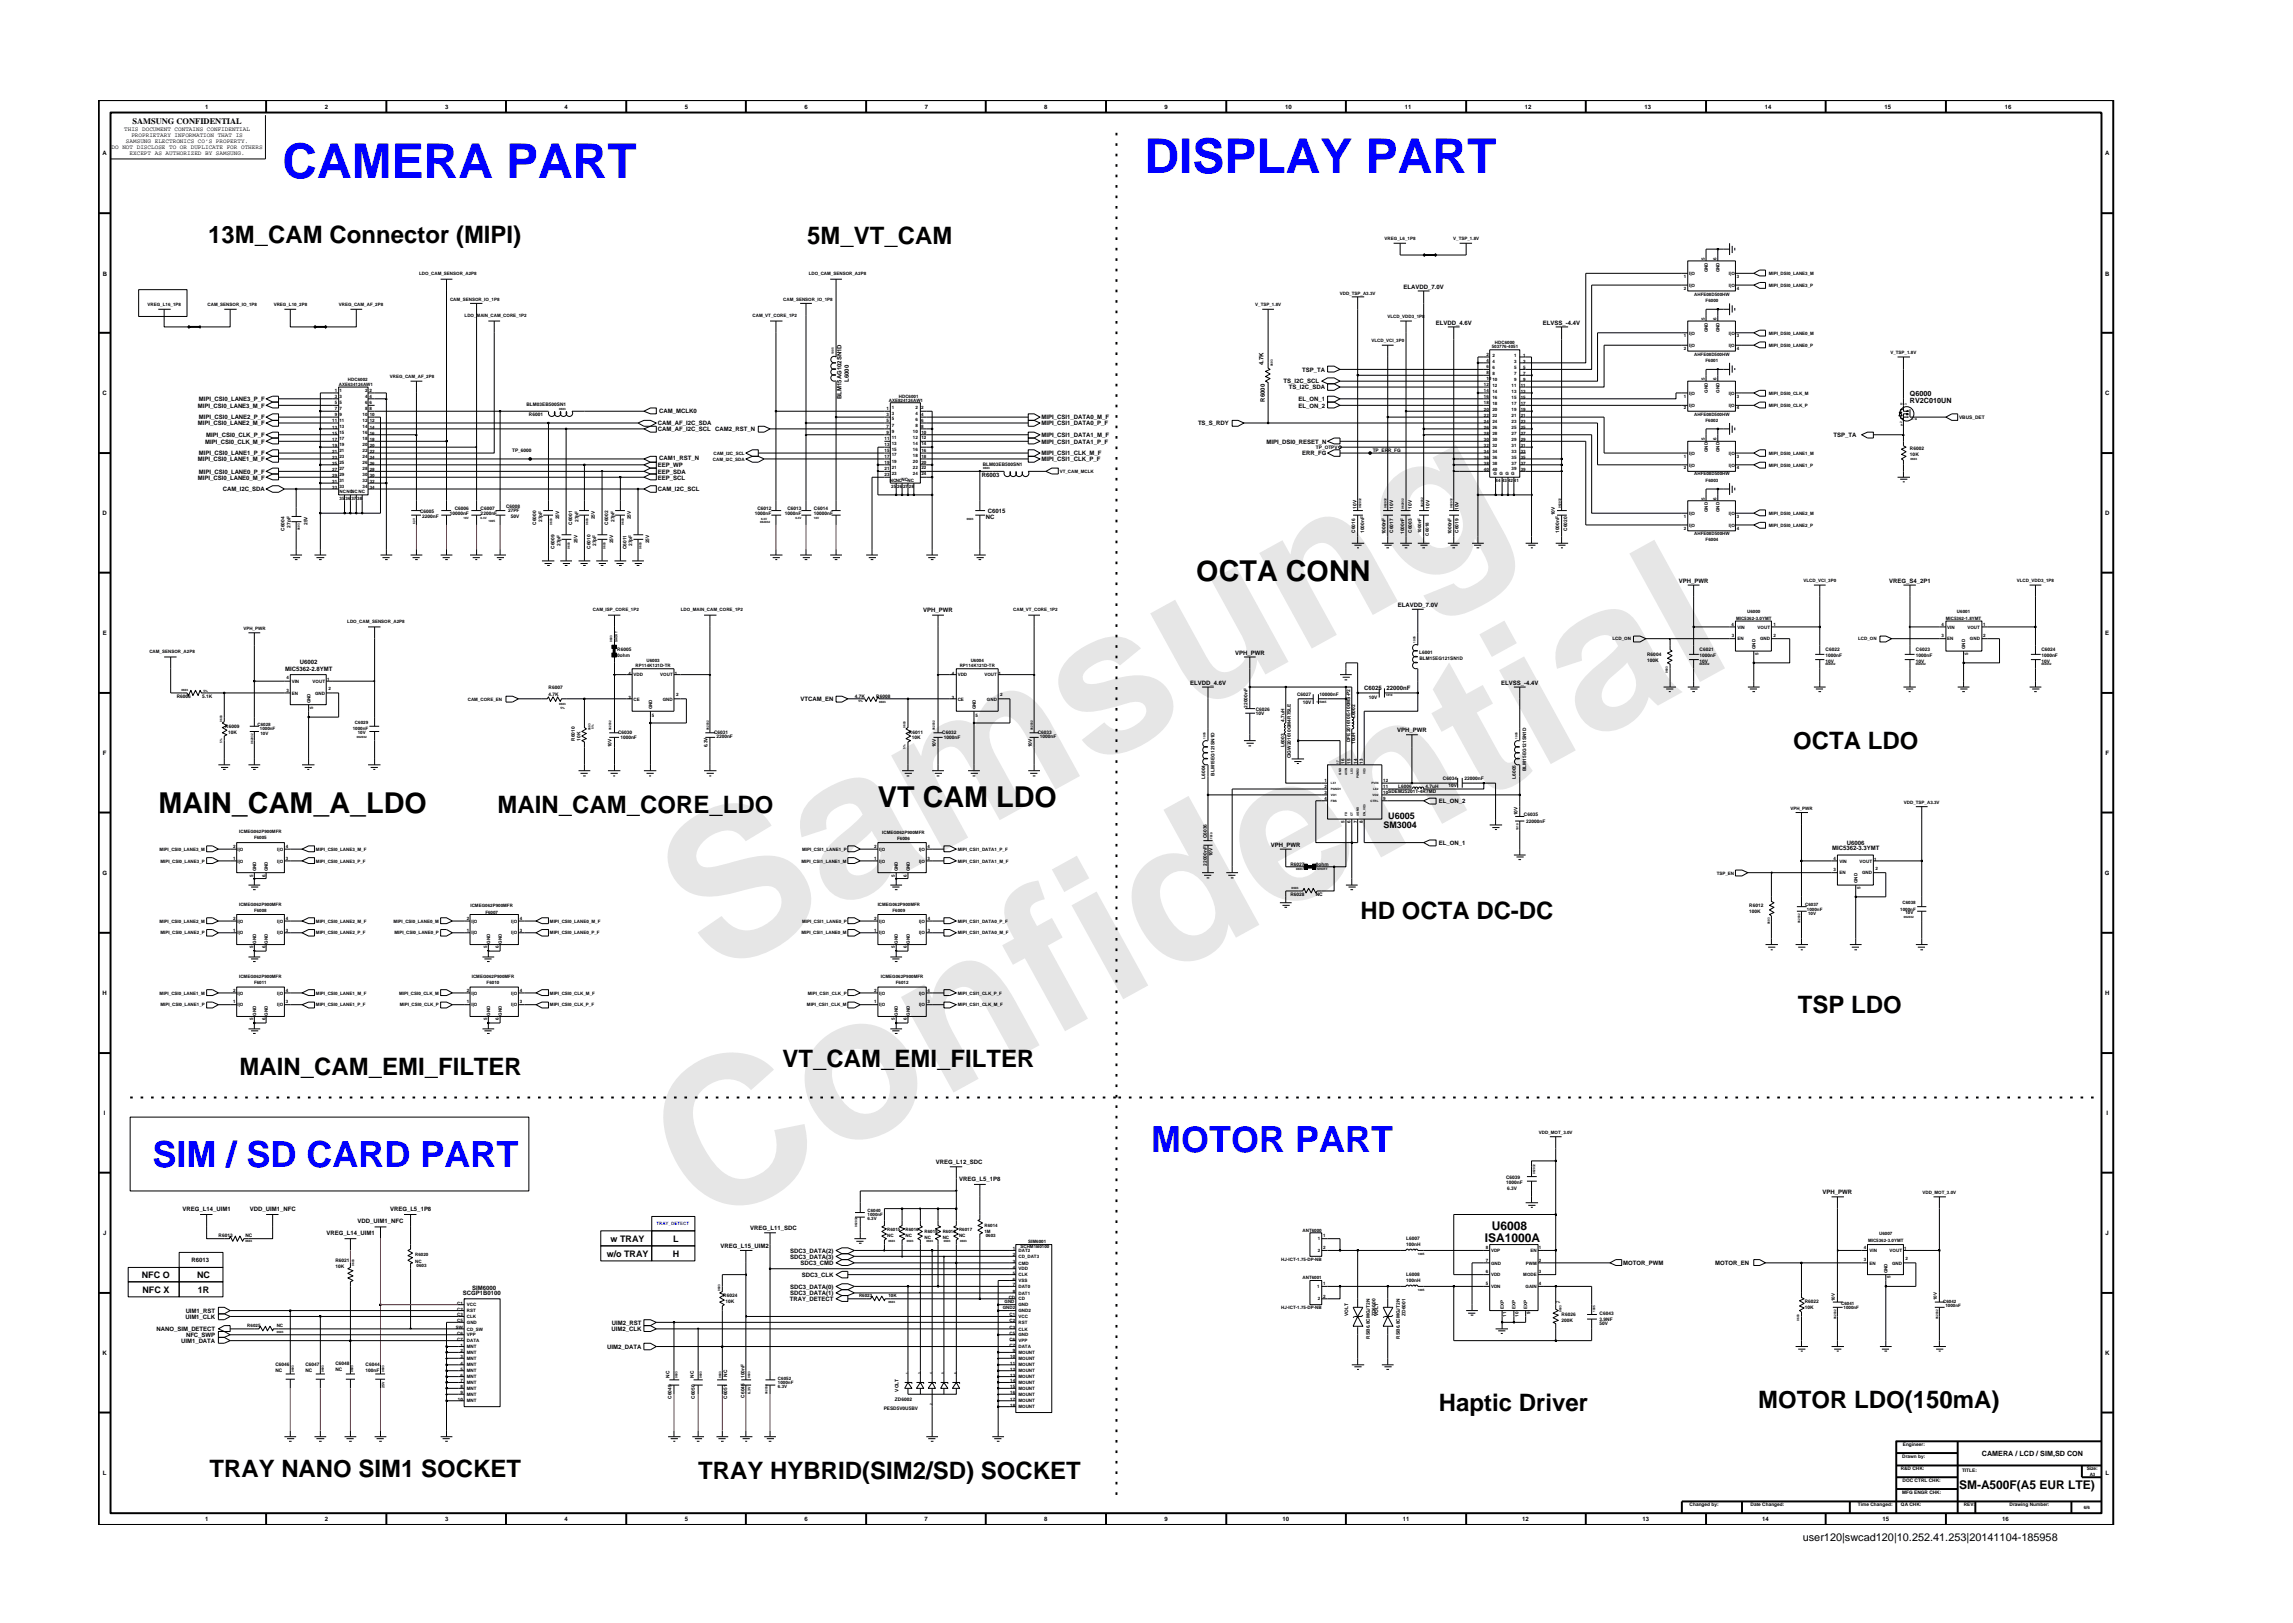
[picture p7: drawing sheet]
<svg xmlns="http://www.w3.org/2000/svg" width="297mm" height="210mm" viewBox="0 0 297 210" stroke-linecap="round" stroke-linejoin="round" font-family="sans-serif">
<defs><g id="words">
<g font-size="26.5" fill="#e6e6e6">
<text x="92.4" y="126.7" transform="rotate(-29 92.4 126.7)">Samsung</text>
<text x="91.1" y="159.4" transform="rotate(-29 91.1 159.4)">Confidential</text>
</g>
<g font-size="6.2" fill="#00f">
<text x="36.6" y="23.1">CAMERA PART</text>
<text x="148.3" y="22.4">DISPLAY PART</text>
</g>
<g font-size="4.7" fill="#00f">
<text x="149.1" y="149.2">MOTOR PART</text>
<text x="19.8" y="151.2">SIM / SD CARD PART</text>
</g>
<g font-size="3.7">
<text x="155" y="75.2">OCTA CONN</text>
<text x="20.5" y="105.3">MAIN_CAM_A_LDO</text>
<text x="113.7" y="104.5">VT CAM LDO</text>
</g>
<g font-size="3.1">
<text x="27" y="31.5">13M_CAM Connector (MIPI)</text>
<text x="104.6" y="31.6">5M_VT_CAM</text>
<text x="232.3" y="97.1">OCTA LDO</text>
<text x="64.5" y="105.3">MAIN_CAM_CORE_LDO</text>
<text x="176.2" y="119.1">HD OCTA DC-DC</text>
<text x="232.9" y="131.3">TSP LDO</text>
<text x="31" y="139.3">MAIN_CAM_EMI_FILTER</text>
<text x="101.4" y="138.3">VT_CAM_EMI_FILTER</text>
<text x="186.4" y="182.8">Haptic Driver</text>
<text x="227.8" y="182.4">MOTOR LDO(150mA)</text>
<text x="27.1" y="191.4">TRAY NANO SIM1 SOCKET</text>
<text x="90.5" y="191.5">TRAY HYBRID(SIM2/SD) SOCKET</text>
</g>
<g font-size="1.6">
<text x="192.4" y="160.9">ISA1000A</text>
<text x="193.2" y="159.3">U6008</text>
<text x="253.8" y="192.9">SM-A500F(A5 EUR LTE)</text>
</g>
<text font-size="1.4" x="233.5" y="199.7">user120|swcad120|10.252.41.253|20141104-185958</text>
<g font-size="1.2">
<text x="179.2" y="107.3">SM3004</text>
<text x="179.8" y="106.1">U6005</text>
<text x="79.1" y="160.9">w TRAY</text>
<text x="87.2" y="160.9">L</text>
<text x="18.4" y="165.6">NFC O</text>
<text x="18.4" y="167.5">NFC X</text>
<text x="25.5" y="165.6">NC</text>
<text x="25.6" y="167.5">1R</text>
<text x="78.6" y="162.8">w/o TRAY</text>
<text x="87.2" y="162.8">H</text>
</g>
<text font-size="1.1" x="17.2" y="16.1">SAMSUNG CONFIDENTIAL</text>
<g font-size=".9">
<text x="247.4" y="52.2">RV2C010UN</text>
<text x="247.4" y="51.3">Q6000</text>
<text x="256.7" y="188.7">CAMERA / LCD / SIM,SD CON</text>
</g>
<g font-size=".8">
<text x="16.1" y="17">THIS DOCUMENT CONTAINS CONFIDENTIAL</text>
<text x="17" y="17.8">PROPRIETARY INFORMATION THAT IS</text>
<text x="26.6" y="14.1">1</text>
<text x="42.1" y="14.1">2</text>
<text x="57.6" y="14.1">3</text>
<text x="73.1" y="14.1">4</text>
<text x="88.7" y="14.1">5</text>
<text x="104.2" y="14.1">6</text>
<text x="119.8" y="14.1">7</text>
<text x="135.3" y="14.1">8</text>
<text x="150.9" y="14.1">9</text>
<text x="166.5" y="14.1">10</text>
<text x="182" y="14.1">11</text>
<text x="197.5" y="14.1">12</text>
<text x="213" y="14.1">13</text>
<text x="228.6" y="14.1">14</text>
<text x="244.1" y="14.1">15</text>
<text x="259.7" y="14.1">16</text>
<text x="13.3" y="20.1">A</text>
<text x="14.5" y="19.3">DO NOT DISCLOSE TO OR DUPLICATE FOR OTHERS</text>
<text x="16.3" y="18.5">SAMSUNG ELECTRONICS CO’S PROPERTY.</text>
<text x="16.8" y="20.1">EXCEPT AS AUTHORIZED BY SAMSUNG.</text>
<text x="272.7" y="20.1">A</text>
<text x="13.3" y="35.7">B</text>
<text x="272.7" y="35.7">B</text>
<text x="181.8" y="37.4">ELAVDD_7.0V</text>
<text x="163.7" y="47.3" transform="rotate(-90 163.7 47.3)">4.7K</text>
<text x="186" y="42.1">ELVDD_4.6V</text>
<text x="199.9" y="42.1">ELVSS_-4.4V</text>
<text x="13.3" y="51.2">C</text>
<text x="25.6" y="52.8">MIPI_CSI0_LANE3_M_F</text>
<text x="25.7" y="52">MIPI_CSI0_LANE3_P_F</text>
<text x="85.4" y="53.6">CAM_MCLK0</text>
<text x="109" y="51.7" transform="rotate(-90 109 51.7)">BLM15AG102SN1D</text>
<text x="110" y="49.5" transform="rotate(-90 110 49.5)">L6000</text>
<text x="163.8" y="52" transform="rotate(-90 163.8 52)">R6000</text>
<text x="166.3" y="49.7">TS_I2C_SCL</text>
<text x="166.9" y="50.4">TS_I2C_SDA</text>
<text x="168.2" y="52.8">EL_ON_2</text>
<text x="168.2" y="52">EL_ON_1</text>
<text x="168.7" y="48.1">TSP_TA</text>
<text x="272.7" y="51.2">C</text>
<text x="25.6" y="55.1">MIPI_CSI0_LANE2_M_F</text>
<text x="25.6" y="59.7">MIPI_CSI0_LANE1_M_F</text>
<text x="25.7" y="54.3">MIPI_CSI0_LANE2_P_F</text>
<text x="25.7" y="59">MIPI_CSI0_LANE1_P_F</text>
<text x="26.6" y="57.5">MIPI_CSI0_CLK_M_F</text>
<text x="26.7" y="56.6">MIPI_CSI0_CLK_P_F</text>
<text x="85.2" y="55.9">CAM_AF_I2C_SCL</text>
<text x="85.2" y="55.1">CAM_AF_I2C_SDA</text>
<text x="85.4" y="59.6">CAM1_RST_N</text>
<text x="92.6" y="55.9">CAM2_RST_N</text>
<text x="134.9" y="59">MIPI_CSI1_CLK_M_F</text>
<text x="134.9" y="59.7">MIPI_CSI1_CLK_P_F</text>
<text x="134.9" y="55.1">MIPI_CSI1_DATA0_P_F</text>
<text x="134.9" y="54.3">MIPI_CSI1_DATA0_M_F</text>
<text x="134.9" y="57.5">MIPI_CSI1_DATA1_P_F</text>
<text x="134.9" y="56.6">MIPI_CSI1_DATA1_M_F</text>
<text x="155.2" y="55.1">TS_S_RDY</text>
<text x="164.1" y="57.5">MIPI_DSI0_RESET_N</text>
<text x="168.7" y="59">ERR_FG</text>
<text x="237.5" y="56.6">TSP_TA</text>
<text x="25.6" y="62.1">MIPI_CSI0_LANE0_M_F</text>
<text x="25.7" y="61.4">MIPI_CSI0_LANE0_P_F</text>
<text x="28.8" y="63.6">CAM_I2C_SDA</text>
<text x="85.2" y="63.6">CAM_I2C_SCL</text>
<text x="85.2" y="60.5">EEP_WP</text>
<text x="85.2" y="61.4">EEP_SDA</text>
<text x="85.2" y="62.1">EEP_SCL</text>
<text x="127.2" y="61.8">R6003</text>
<text x="13.3" y="66.8">D</text>
<text x="127.7" y="67.3">NC</text>
<text x="128" y="66.5">C6015</text>
<text x="272.7" y="66.8">D</text>
<text x="217.5" y="75.5">VPH_PWR</text>
<text x="244.7" y="75.5">VREG_S4_2P1</text>
<text x="13.3" y="82.3">E</text>
<text x="119.6" y="79.2">VPH_PWR</text>
<text x="181.1" y="78.6">ELAVDD_7.0V</text>
<text x="272.7" y="82.3">E</text>
<text x="36.9" y="86.9">MIC5362-2.8YMT</text>
<text x="38.8" y="86">U6002</text>
<text x="154.2" y="88.7">ELVDD_4.6V</text>
<text x="160" y="84.8">VPH_PWR</text>
<text x="176.7" y="89.4">C6025</text>
<text x="179.6" y="89.4">22000nF</text>
<text x="194.5" y="88.7">ELVSS_-4.4V</text>
<text x="103.7" y="90.8">VTCAM_EN</text>
<text x="181" y="94.9">VPH_PWR</text>
<text x="13.3" y="97.8">F</text>
<text x="272.7" y="97.8">F</text>
<text x="186.4" y="104">EL_ON_2</text>
<text x="13.3" y="113.3">G</text>
<text x="164.6" y="109.7">VPH_PWR</text>
<text x="186.4" y="109.4">EL_ON_1</text>
<text x="237.3" y="110.2">MIC5362-3.3YMT</text>
<text x="239.3" y="109.4">U6006</text>
<text x="272.7" y="113.3">G</text>
<text x="13.3" y="128.9">H</text>
<text x="272.7" y="128.9">H</text>
<text x="13.5" y="144.4">I</text>
<text x="272.9" y="144.4">I</text>
<text x="121.2" y="150.8">VREG_L12_SDC</text>
<text x="124.3" y="153">VREG_L5_1P8</text>
<text x="236.1" y="154.7">VPH_PWR</text>
<text x="13.4" y="160">J</text>
<text x="23.7" y="156.9">VREG_L14_UIM1</text>
<text x="32.4" y="156.9">VDD_UIM1_NFC</text>
<text x="42.3" y="160">VREG_L14_UIM1</text>
<text x="46.3" y="158.4">VDD_UIM1_NFC</text>
<text x="50.5" y="156.9">VREG_L5_1P8</text>
<text x="93.3" y="161.7">VREG_L15_UIM2</text>
<text x="97.2" y="159.4">VREG_L11_SDC</text>
<text x="272.8" y="160">J</text>
<text x="24.8" y="163.5">R6013</text>
<text x="60" y="167.8">SCGP1B0100</text>
<text x="61.2" y="167.1">SIM6000</text>
<text x="102.4" y="163">SDC3_DATA(3)</text>
<text x="102.4" y="162.3">SDC3_DATA(2)</text>
<text x="102.4" y="167.8">SDC3_DATA(1)</text>
<text x="102.4" y="166.9">SDC3_DATA(0)</text>
<text x="103.7" y="163.9">SDC3_CMD</text>
<text x="103.9" y="165.4">SDC3_CLK</text>
<text x="210.3" y="163.9">MOTOR_PWM</text>
<text x="222.2" y="163.9">MOTOR_EN</text>
<text x="20.3" y="172.4">NANO_SIM_DETECT</text>
<text x="23.4" y="174">UIM1_DATA</text>
<text x="24" y="170.8">UIM1_CLK</text>
<text x="24.1" y="170.1">UIM1_RST</text>
<text x="24.1" y="173.2">NFC_SWP</text>
<text x="79.2" y="172.4">UIM2_CLK</text>
<text x="79.3" y="171.6">UIM2_RST</text>
<text x="102.3" y="168.5">TRAY_DETECT</text>
<text x="13.3" y="175.5">K</text>
<text x="78.6" y="174.7">UIM2_DATA</text>
<text x="272.7" y="175.5">K</text>
<text x="13.3" y="191.1">L</text>
<text x="272.8" y="191.1">L</text>
<text x="26.6" y="197.1">1</text>
<text x="42.1" y="197.1">2</text>
<text x="57.6" y="197.1">3</text>
<text x="73.1" y="197.1">4</text>
<text x="88.7" y="197.1">5</text>
<text x="104.2" y="197.1">6</text>
<text x="119.8" y="197.1">7</text>
<text x="135.3" y="197.1">8</text>
<text x="150.9" y="197.1">9</text>
<text x="166.1" y="197.1">10</text>
<text x="181.7" y="197.1">11</text>
<text x="197.2" y="197.1">12</text>
<text x="212.8" y="197.1">13</text>
<text x="228.3" y="197.1">14</text>
<text x="243.9" y="197.1">15</text>
<text x="259.3" y="197.1">16</text>
</g>
<g font-size=".6">
<text x="54.3" y="35.6">LDO_CAM_SENSOR_A2P8</text>
<text x="104.8" y="35.6">LDO_CAM_SENSOR_A2P8</text>
<text x="179.4" y="31.1">VREG_L6_1P8</text>
<text x="188.3" y="31.1">V_TSP_1.8V</text>
<text x="218.8" y="35.6">I|O</text>
<text x="220.8" y="33.7" transform="rotate(-90 220.8 33.7)">5</text>
<text x="221.2" y="35.3" transform="rotate(-90 221.2 35.3)">GND</text>
<text x="222.4" y="33.7" transform="rotate(-90 222.4 33.7)">6</text>
<text x="222.7" y="35.3" transform="rotate(-90 222.7 35.3)">GND</text>
<text x="224" y="35.6">I|O</text>
<text x="229.1" y="35.6">MIPI_DSI0_LANE3_M</text>
<text x="19.1" y="39.7">VREG_L16_1P8</text>
<text x="26.9" y="39.7">CAM_SENSOR_IO_1P8</text>
<text x="35.5" y="39.7">VREG_L10_2P8</text>
<text x="43.9" y="39.7">VREG_CAM_AF_2P8</text>
<text x="58.3" y="38.9">CAM_SENSOR_IO_1P8</text>
<text x="60.2" y="41">LDO_MAIN_CAM_CORE_1P2</text>
<text x="97.5" y="41">CAM_VT_CORE_1P2</text>
<text x="101.5" y="38.9">CAM_SENSOR_IO_1P8</text>
<text x="162.6" y="39.7">V_TSP_1.8V</text>
<text x="173.6" y="38.2">VDD_TSP_A3.3V</text>
<text x="179.7" y="41.2">VLCD_VDD3_1P8</text>
<text x="218.1" y="36">1</text>
<text x="218.1" y="37.5">2</text>
<text x="218.8" y="37.2">I|O</text>
<text x="219.5" y="38.3">AHFE08D500HW</text>
<text x="220.8" y="41.4" transform="rotate(-90 220.8 41.4)">5</text>
<text x="220.9" y="39.1">F6000</text>
<text x="222.4" y="41.4" transform="rotate(-90 222.4 41.4)">6</text>
<text x="224" y="37.2">I|O</text>
<text x="225" y="36">3</text>
<text x="225" y="37.5">4</text>
<text x="229.1" y="37.2">MIPI_DSI0_LANE3_P</text>
<text x="177.7" y="44.4">VLCD_VCI_3P0</text>
<text x="192.6" y="46.9">4</text>
<text x="192.6" y="47.7">6</text>
<text x="192.6" y="46.1">2</text>
<text x="193.2" y="45.1">503776-4051</text>
<text x="193.3" y="47.9">6</text>
<text x="193.3" y="47">4</text>
<text x="193.3" y="46.3">2</text>
<text x="193.7" y="44.6">HDC6000</text>
<text x="196.1" y="47.9">5</text>
<text x="196.1" y="47">3</text>
<text x="196.1" y="46.3">1</text>
<text x="197.3" y="47.9">5</text>
<text x="197.3" y="47">3</text>
<text x="197.3" y="46.3">1</text>
<text x="218.1" y="43.7">1</text>
<text x="218.1" y="45.3">2</text>
<text x="218.8" y="43.3">I|O</text>
<text x="218.8" y="44.9">I|O</text>
<text x="219.5" y="46.1">AHFE08D500HW</text>
<text x="220.9" y="46.9">F6001</text>
<text x="221.2" y="43.1" transform="rotate(-90 221.2 43.1)">GND</text>
<text x="222.7" y="43.1" transform="rotate(-90 222.7 43.1)">GND</text>
<text x="223.9" y="44.9">I|O</text>
<text x="224" y="43.3">I|O</text>
<text x="225" y="43.7">3</text>
<text x="225" y="45.3">4</text>
<text x="229.1" y="43.3">MIPI_DSI0_LANE0_M</text>
<text x="229.1" y="44.9">MIPI_DSI0_LANE0_P</text>
<text x="244.9" y="45.9">V_TSP_1.8V</text>
<text x="43.4" y="53.9">9</text>
<text x="43.4" y="52.4">5</text>
<text x="43.4" y="51.6">3</text>
<text x="43.4" y="50.7">1</text>
<text x="43.4" y="53.1">7 7</text>
<text x="43.9" y="50">AXE634124AW1</text>
<text x="44" y="53.9">9</text>
<text x="44" y="52.4">5</text>
<text x="44" y="51.6">3</text>
<text x="44" y="50.7">1</text>
<text x="45.1" y="49.3">HDC6002</text>
<text x="47" y="53.9">10</text>
<text x="47.3" y="52.4">6</text>
<text x="47.3" y="53.1">8</text>
<text x="47.3" y="51.6">4</text>
<text x="47.3" y="50.7">2 2</text>
<text x="47.9" y="52.4">6</text>
<text x="47.9" y="53.1">8</text>
<text x="47.9" y="51.6">4</text>
<text x="47.9" y="53.9">10</text>
<text x="50.5" y="49">VREG_CAM_AF_2P8</text>
<text x="68.2" y="52.6">BLM03EB500SN1</text>
<text x="68.5" y="53.9">R6001</text>
<text x="114.8" y="53.9">3</text>
<text x="114.8" y="53.1">1</text>
<text x="115.1" y="52.1">AXE824124AW1</text>
<text x="115.5" y="53.7">3</text>
<text x="115.5" y="52.9">1</text>
<text x="116.4" y="51.5">HDC6001</text>
<text x="118.6" y="53.8">4</text>
<text x="118.6" y="53">2</text>
<text x="119.3" y="53.9">4</text>
<text x="119.3" y="53">2</text>
<text x="192.2" y="53.3">20</text>
<text x="192.2" y="50">12</text>
<text x="192.2" y="50.7">14</text>
<text x="192.2" y="51.6">16</text>
<text x="192.2" y="52.4">18</text>
<text x="192.6" y="48.5">8</text>
<text x="192.6" y="49.2">10</text>
<text x="193.3" y="48.6">8</text>
<text x="193.3" y="53.3">20</text>
<text x="193.3" y="50.2">12</text>
<text x="193.3" y="50.9">14</text>
<text x="193.3" y="49.4">10</text>
<text x="193.3" y="51.7">16</text>
<text x="193.3" y="52.5">18</text>
<text x="195.8" y="53.3">19</text>
<text x="195.8" y="50.2">11</text>
<text x="195.8" y="51.7">15</text>
<text x="195.8" y="50.9">13</text>
<text x="195.8" y="52.5">17</text>
<text x="196.1" y="48.6">7</text>
<text x="196.1" y="49.4">9</text>
<text x="197" y="53.3">19</text>
<text x="197" y="50.2">11</text>
<text x="197" y="51.7">15</text>
<text x="197" y="50.9">13</text>
<text x="197" y="52.5">17</text>
<text x="197.3" y="48.6">7</text>
<text x="197.3" y="49.4">9</text>
<text x="218.1" y="53">2</text>
<text x="218.1" y="51.5">1</text>
<text x="218.8" y="51.1">I|O</text>
<text x="218.8" y="52.7">I|O</text>
<text x="219.5" y="53.9">AHFE08D500HW</text>
<text x="220.8" y="49.2" transform="rotate(-90 220.8 49.2)">5</text>
<text x="221.2" y="50.9" transform="rotate(-90 221.2 50.9)">GND</text>
<text x="222.4" y="49.2" transform="rotate(-90 222.4 49.2)">6</text>
<text x="222.7" y="50.9" transform="rotate(-90 222.7 50.9)">GND</text>
<text x="223.9" y="51.1">I|O</text>
<text x="223.9" y="52.7">I|O</text>
<text x="225" y="51.5">3</text>
<text x="225" y="53">4</text>
<text x="229.1" y="52.7">MIPI_DSI0_CLK_P</text>
<text x="229.1" y="51.1">MIPI_DSI0_CLK_M</text>
<text x="43" y="57.9">19</text>
<text x="43" y="58.7">21</text>
<text x="43" y="59.5">23</text>
<text x="43" y="55.6">13</text>
<text x="43" y="56.3">15</text>
<text x="43" y="57.2">17</text>
<text x="43" y="54.6">11</text>
<text x="44" y="57.8">19</text>
<text x="44" y="58.5">21</text>
<text x="44" y="59.3">23</text>
<text x="44" y="54.6">11</text>
<text x="44" y="55.4">13</text>
<text x="44" y="56.2">15</text>
<text x="44" y="57">17</text>
<text x="47" y="57">18</text>
<text x="47" y="57.8">20</text>
<text x="47" y="58.5">22</text>
<text x="47" y="59.3">24</text>
<text x="47" y="55.4">14</text>
<text x="47" y="56.2">16</text>
<text x="47" y="54.6">12</text>
<text x="47.9" y="57.9">20</text>
<text x="47.9" y="58.7">22</text>
<text x="47.9" y="59.5">24</text>
<text x="47.9" y="54.6">12</text>
<text x="47.9" y="55.6">14</text>
<text x="47.9" y="56.3">16</text>
<text x="47.9" y="57.2">18</text>
<text x="66.3" y="58.6">TP_6000</text>
<text x="92.4" y="59.7">CAM_I2C_SDA</text>
<text x="92.4" y="58.9">CAM_I2C_SCL</text>
<text x="114.6" y="57.8">13</text>
<text x="114.6" y="58.5">15</text>
<text x="114.6" y="59.3">17</text>
<text x="114.6" y="57">11</text>
<text x="114.8" y="54.6">5</text>
<text x="114.8" y="55.4">7</text>
<text x="114.8" y="56.2">9</text>
<text x="115.5" y="54.5">5</text>
<text x="115.5" y="55.3">7</text>
<text x="115.5" y="56.1">9</text>
<text x="115.5" y="60">19</text>
<text x="115.5" y="56.8">11</text>
<text x="115.5" y="57.6">13</text>
<text x="115.5" y="58.4">15</text>
<text x="115.5" y="59.1">17</text>
<text x="118.3" y="59.2">18</text>
<text x="118.3" y="60">20</text>
<text x="118.3" y="56.1">10</text>
<text x="118.3" y="56.8">12</text>
<text x="118.3" y="57.7">14</text>
<text x="118.3" y="58.4">16</text>
<text x="118.6" y="54.6">6</text>
<text x="118.6" y="55.3">8</text>
<text x="119.3" y="54.6">6</text>
<text x="119.3" y="55.4">8</text>
<text x="119.4" y="59.3">18</text>
<text x="119.4" y="56.2">10</text>
<text x="119.4" y="56.9">12</text>
<text x="119.4" y="58.5">16</text>
<text x="119.4" y="57.7">14</text>
<text x="170.5" y="58.2">TP_OTPV</text>
<text x="177.8" y="58.5">TP_ERR_FG</text>
<text x="192.2" y="57.9">32</text>
<text x="192.2" y="58.7">34</text>
<text x="192.2" y="55.6">26</text>
<text x="192.2" y="57.2">30</text>
<text x="192.2" y="54">22</text>
<text x="192.2" y="59.5">36</text>
<text x="192.2" y="56.3">28</text>
<text x="192.2" y="54.8">24</text>
<text x="193.3" y="58.7">34</text>
<text x="193.3" y="55.6">26</text>
<text x="193.3" y="57.2">30</text>
<text x="193.3" y="54">22</text>
<text x="193.3" y="59.5">36</text>
<text x="193.3" y="56.3">28</text>
<text x="193.3" y="57.9">32</text>
<text x="193.3" y="54.8">24</text>
<text x="195.8" y="59.5">35</text>
<text x="195.8" y="56.3">27</text>
<text x="195.8" y="57.9">31</text>
<text x="195.8" y="54.8">23</text>
<text x="195.8" y="58.7">33</text>
<text x="195.8" y="57.2">29</text>
<text x="195.8" y="54">21</text>
<text x="195.8" y="55.6">25</text>
<text x="197" y="59.5">35</text>
<text x="197" y="55.6">25</text>
<text x="197" y="56.3">27</text>
<text x="197" y="57.9">31</text>
<text x="197" y="54.8">23</text>
<text x="197" y="58.7">33</text>
<text x="197" y="57.2">29</text>
<text x="197" y="54">21</text>
<text x="218.1" y="59.3">1</text>
<text x="218.8" y="58.9">I|O</text>
<text x="220.8" y="57" transform="rotate(-90 220.8 57)">5</text>
<text x="220.9" y="54.6">F6002</text>
<text x="221.2" y="58.6" transform="rotate(-90 221.2 58.6)">GND</text>
<text x="222.4" y="57" transform="rotate(-90 222.4 57)">6</text>
<text x="222.7" y="58.6" transform="rotate(-90 222.7 58.6)">GND</text>
<text x="224" y="58.9">I|O</text>
<text x="225" y="59.3">3</text>
<text x="229.1" y="58.9">MIPI_DSI0_LANE1_M</text>
<text x="247.4" y="58.3">R6002</text>
<text x="247.4" y="59.1">10K</text>
<text x="253.8" y="54.3">VBUS_DET</text>
<text x="43" y="60.2">25</text>
<text x="43" y="61.1">27</text>
<text x="43" y="61.8">29</text>
<text x="43" y="62.6">31</text>
<text x="43" y="63.4">33</text>
<text x="44" y="60.1">25</text>
<text x="44" y="60.9">27</text>
<text x="44" y="61.7">29</text>
<text x="44" y="62.4">31</text>
<text x="44" y="63.2">33</text>
<text x="44" y="63.9">NCNCNCNC</text>
<text x="44" y="64.7">35 36</text>
<text x="45.5" y="64.7">37</text>
<text x="46.3" y="64.7">38</text>
<text x="47" y="60.1">26</text>
<text x="47" y="60.9">28</text>
<text x="47" y="61.7">30</text>
<text x="47" y="62.4">32</text>
<text x="47" y="63.2">34</text>
<text x="47.9" y="60.2">26</text>
<text x="47.9" y="61.1">28</text>
<text x="47.9" y="61.8">30</text>
<text x="47.9" y="62.6">32</text>
<text x="47.9" y="63.4">34</text>
<text x="65.6" y="65.8">C6008</text>
<text x="114.6" y="60.1">19</text>
<text x="114.6" y="60.9">21</text>
<text x="114.6" y="61.7">23</text>
<text x="115.3" y="62.4">NCNC</text>
<text x="115.5" y="63.2">25</text>
<text x="115.5" y="60.7">21</text>
<text x="115.5" y="61.5">23</text>
<text x="116.2" y="63.2">26</text>
<text x="116.8" y="62.3">NC</text>
<text x="117" y="63.2">27</text>
<text x="117.6" y="62.4">NC</text>
<text x="117.7" y="63.2">28</text>
<text x="118.3" y="60.7">22</text>
<text x="118.3" y="61.5">24</text>
<text x="119.4" y="60.1">20</text>
<text x="119.4" y="60.8">22</text>
<text x="119.4" y="61.6">24</text>
<text x="127.3" y="60.4">BLM03EB500SN1</text>
<text x="137.3" y="61.3">VT_CAM_MCLK</text>
<text x="175.7" y="65.9" transform="rotate(-90 175.7 65.9)">10V</text>
<text x="180.5" y="65.9" transform="rotate(-90 180.5 65.9)">10V</text>
<text x="182.9" y="65.9" transform="rotate(-90 182.9 65.9)">10V</text>
<text x="185.2" y="65.9" transform="rotate(-90 185.2 65.9)">10V</text>
<text x="192.2" y="61.1">40</text>
<text x="192.2" y="60.2">38</text>
<text x="193.3" y="61.1">40</text>
<text x="193.3" y="60.2">38</text>
<text x="193.5" y="61.6">G G G G</text>
<text x="193.7" y="62.4">44</text>
<text x="194.6" y="62.4">43</text>
<text x="195.4" y="62.4">42</text>
<text x="195.8" y="60.2">37</text>
<text x="195.8" y="60.9">39</text>
<text x="196.1" y="62.4">41</text>
<text x="197" y="61.1">39</text>
<text x="197" y="60.2">37</text>
<text x="218.1" y="60.8">2</text>
<text x="218.8" y="60.4">I|O</text>
<text x="219.5" y="61.6">AHFE08D500HW</text>
<text x="220.8" y="64.8" transform="rotate(-90 220.8 64.8)">5</text>
<text x="220.9" y="62.4">F6003</text>
<text x="222.4" y="64.8" transform="rotate(-90 222.4 64.8)">6</text>
<text x="224" y="60.4">I|O</text>
<text x="225" y="60.8">4</text>
<text x="229.1" y="60.4">MIPI_DSI0_LANE1_P</text>
<text x="36.9" y="68.7" transform="rotate(-90 36.9 68.7)">C6004</text>
<text x="37.6" y="68.4" transform="rotate(-90 37.6 68.4)">27pF</text>
<text x="39.8" y="68" transform="rotate(-90 39.8 68)">25V</text>
<text x="54.4" y="66.5">C6005</text>
<text x="54.7" y="67.1">2200nF</text>
<text x="58.3" y="66.7">10000nF</text>
<text x="58.9" y="66.1">C6006</text>
<text x="62.3" y="66.7">2200nF</text>
<text x="62.3" y="66.1">C6007</text>
<text x="65.8" y="66.4">27PF</text>
<text x="66.2" y="67.1">50V</text>
<text x="69.5" y="68" transform="rotate(-90 69.5 68)">C6000</text>
<text x="70.2" y="67.6" transform="rotate(-90 70.2 67.6)">27pF</text>
<text x="71.8" y="71.1" transform="rotate(-90 71.8 71.1)">C6009</text>
<text x="72.4" y="67.3" transform="rotate(-90 72.4 67.3)">25V</text>
<text x="72.6" y="70.7" transform="rotate(-90 72.6 70.7)">27pF</text>
<text x="74.1" y="68" transform="rotate(-90 74.1 68)">C6001</text>
<text x="74.8" y="70.4" transform="rotate(-90 74.8 70.4)">25V</text>
<text x="75" y="67.6" transform="rotate(-90 75 67.6)">27pF</text>
<text x="76.5" y="71.1" transform="rotate(-90 76.5 71.1)">C6010</text>
<text x="77.1" y="67.3" transform="rotate(-90 77.1 67.3)">25V</text>
<text x="77.2" y="70.7" transform="rotate(-90 77.2 70.7)">27pF</text>
<text x="78.8" y="68" transform="rotate(-90 78.8 68)">C6002</text>
<text x="79.4" y="70.4" transform="rotate(-90 79.4 70.4)">25V</text>
<text x="79.6" y="67.6" transform="rotate(-90 79.6 67.6)">27pF</text>
<text x="81.1" y="71.1" transform="rotate(-90 81.1 71.1)">C6011</text>
<text x="81.7" y="67.3" transform="rotate(-90 81.7 67.3)">25V</text>
<text x="81.9" y="70.7" transform="rotate(-90 81.9 70.7)">27pF</text>
<text x="84.1" y="70.4" transform="rotate(-90 84.1 70.4)">25V</text>
<text x="97.8" y="66.7">1000nF</text>
<text x="98.1" y="66.1">C6012</text>
<text x="101.7" y="66.7">1000nF</text>
<text x="102" y="66.1">C6013</text>
<text x="105.4" y="66.7">10000nF</text>
<text x="105.4" y="66.1">C6014</text>
<text x="175.5" y="69" transform="rotate(-90 175.5 69)">C6016</text>
<text x="176.7" y="69" transform="rotate(-90 176.7 69)">1000nF</text>
<text x="179.5" y="69.2" transform="rotate(-90 179.5 69.2)">1000nF</text>
<text x="180.5" y="69" transform="rotate(-90 180.5 69)">C6017</text>
<text x="181.9" y="69.2" transform="rotate(-90 181.9 69.2)">1000nF</text>
<text x="182.9" y="69" transform="rotate(-90 182.9 69)">C6003</text>
<text x="184.1" y="69.1" transform="rotate(-90 184.1 69.1)">1000nF</text>
<text x="185.1" y="69.4" transform="rotate(-90 185.1 69.4)">C6018</text>
<text x="188" y="69.2" transform="rotate(-90 188 69.2)">1000nF</text>
<text x="188.9" y="66.1" transform="rotate(-90 188.9 66.1)">10V</text>
<text x="188.9" y="69" transform="rotate(-90 188.9 69)">C6019</text>
<text x="201.4" y="66.7" transform="rotate(-90 201.4 66.7)">10V</text>
<text x="202" y="69" transform="rotate(-90 202 69)">1000nF</text>
<text x="203" y="68.8" transform="rotate(-90 203 68.8)">C6020</text>
<text x="218.1" y="67.1">1</text>
<text x="218.1" y="68.6">2</text>
<text x="218.8" y="66.7">I|O</text>
<text x="218.8" y="68.2">I|O</text>
<text x="219.5" y="69.4">AHFE08D500HW</text>
<text x="220.9" y="70.1">F6004</text>
<text x="221.2" y="66.3" transform="rotate(-90 221.2 66.3)">GND</text>
<text x="222.7" y="66.3" transform="rotate(-90 222.7 66.3)">GND</text>
<text x="224" y="66.7">I|O</text>
<text x="224" y="68.2">I|O</text>
<text x="225" y="67.1">3</text>
<text x="225" y="68.6">4</text>
<text x="229.1" y="68.2">MIPI_DSI0_LANE2_P</text>
<text x="229.1" y="66.7">MIPI_DSI0_LANE2_M</text>
<text x="233.6" y="75.4">VLCD_VCI_3P0</text>
<text x="261.3" y="75.4">VLCD_VDD3_1P8</text>
<text x="31.5" y="81.6">VPH_PWR</text>
<text x="45" y="80.7">LDO_CAM_SENSOR_A2P8</text>
<text x="76.8" y="79.1">CAM_ISP_CORE_1P2</text>
<text x="88.2" y="79.1">LDO_MAIN_CAM_CORE_1P2</text>
<text x="131.3" y="79.1">CAM_VT_CORE_1P2</text>
<text x="208.9" y="83">LCD_ON</text>
<text x="224.3" y="81.1">4</text>
<text x="224.3" y="82.6">3</text>
<text x="224.9" y="80.3">MIC5362-3.0YMT</text>
<text x="225.1" y="81.4">VIN</text>
<text x="225.1" y="83">EN</text>
<text x="226.3" y="79.4">U6000</text>
<text x="227.7" y="81.4">VOUT</text>
<text x="228" y="83">GND</text>
<text x="229.7" y="82.6">2</text>
<text x="229.7" y="81.1">1</text>
<text x="240.7" y="83">LCD_ON</text>
<text x="251.5" y="82.6">3</text>
<text x="251.5" y="81.1">4</text>
<text x="252.1" y="80.3">MIC5362-1.8YMT</text>
<text x="252.3" y="83">EN</text>
<text x="252.3" y="81.4">VIN</text>
<text x="253.5" y="79.4">U6001</text>
<text x="254.9" y="81.4">VOUT</text>
<text x="255.2" y="83">GND</text>
<text x="256.9" y="82.6">2</text>
<text x="256.9" y="81.1">1</text>
<text x="19.4" y="84.6">CAM_SENSOR_A2P8</text>
<text x="37.1" y="88">4</text>
<text x="37.1" y="89.6">3</text>
<text x="37.8" y="88.5">VIN</text>
<text x="37.8" y="90">EN</text>
<text x="40.5" y="88.5">VOUT</text>
<text x="40.8" y="90">GND</text>
<text x="42.4" y="88.3">1</text>
<text x="42.6" y="89.4">2</text>
<text x="71.1" y="89.3">R6007</text>
<text x="80" y="85.1">0ohm</text>
<text x="80" y="84.4">R6005</text>
<text x="81.4" y="87.4">4</text>
<text x="82.1" y="87.6">VDD</text>
<text x="82.3" y="86.5">RP114K121D-TR</text>
<text x="83.8" y="85.7">U6003</text>
<text x="85.5" y="87.6">VOUT</text>
<text x="87.4" y="87.4">1</text>
<text x="123.3" y="87.4">4</text>
<text x="124.1" y="87.6">VDD</text>
<text x="124.3" y="86.5">RP114K121D-TR</text>
<text x="125.7" y="85.7">U6004</text>
<text x="127.5" y="87.6">VOUT</text>
<text x="129.3" y="87.4">1</text>
<text x="183.8" y="84.8">L6001</text>
<text x="183.9" y="85.5">BLM15EG121SN1D</text>
<text x="213.4" y="84.9">R6004</text>
<text x="213.4" y="85.7">100K</text>
<text x="220.2" y="84.4">C6021</text>
<text x="220.2" y="85.1">1000nF</text>
<text x="220.2" y="85.9">10V</text>
<text x="227.4" y="84.1" transform="rotate(-90 227.4 84.1)">GND</text>
<text x="227.8" y="84.8" transform="rotate(-90 227.8 84.8)">5</text>
<text x="236.5" y="85.9">10V</text>
<text x="236.5" y="85.1">1000nF</text>
<text x="236.5" y="84.4">C6022</text>
<text x="248.2" y="84.4">C6023</text>
<text x="248.2" y="85.9">10V</text>
<text x="248.2" y="85.1">1000nF</text>
<text x="254.6" y="84.1" transform="rotate(-90 254.6 84.1)">GND</text>
<text x="255" y="84.8" transform="rotate(-90 255 84.8)">5</text>
<text x="264.4" y="85.9">10V</text>
<text x="264.4" y="85.1">1000nF</text>
<text x="264.4" y="84.4">C6024</text>
<text x="22.9" y="90.4">R6006</text>
<text x="26.2" y="90.4">5.1K</text>
<text x="29.2" y="94.3">R6009</text>
<text x="29.5" y="95">10K</text>
<text x="33.4" y="94">C6028</text>
<text x="33.7" y="94.6">1000nF</text>
<text x="33.7" y="95.3">10V</text>
<text x="40.2" y="91.1" transform="rotate(-90 40.2 91.1)">GND</text>
<text x="40.6" y="91.9" transform="rotate(-90 40.6 91.9)">5</text>
<text x="45.7" y="94.6">1000nF</text>
<text x="46" y="93.8">C6029</text>
<text x="46.3" y="95">10V</text>
<text x="60.6" y="90.7">CAM_CORE_EN</text>
<text x="71.1" y="90.1">4.7K</text>
<text x="74.5" y="96" transform="rotate(-90 74.5 96)">R6010</text>
<text x="75.2" y="96" transform="rotate(-90 75.2 96)">10K</text>
<text x="80.1" y="95">C6030</text>
<text x="80.4" y="95.8">1000nF</text>
<text x="81.4" y="90.5">3</text>
<text x="82.1" y="90.7">CE</text>
<text x="84.4" y="92.9">5</text>
<text x="84.5" y="91.9" transform="rotate(-90 84.5 91.9)">GND</text>
<text x="85.9" y="90.7">GND</text>
<text x="87.6" y="90.2">2</text>
<text x="92.5" y="95">C6031</text>
<text x="92.8" y="95.6">2200nF</text>
<text x="110.7" y="90.4">4.7K</text>
<text x="113.5" y="90.4">R6008</text>
<text x="117.7" y="95">R6011</text>
<text x="118.1" y="95.8">10K</text>
<text x="122.1" y="95">C6032</text>
<text x="122.3" y="95.8">1000nF</text>
<text x="123.3" y="90.5">3</text>
<text x="124.1" y="90.7">CE</text>
<text x="126.4" y="92.9">5</text>
<text x="126.4" y="91.9" transform="rotate(-90 126.4 91.9)">GND</text>
<text x="127.9" y="90.7">GND</text>
<text x="129.6" y="90.2">2</text>
<text x="134.4" y="95">C6033</text>
<text x="134.7" y="95.6">1000nF</text>
<text x="161.6" y="91.7" transform="rotate(-90 161.6 91.7)">22000nF</text>
<text x="162.7" y="92.1">C6026</text>
<text x="162.7" y="92.7">10V</text>
<text x="166.4" y="93.5" transform="rotate(-90 166.4 93.5)">4.7uH</text>
<text x="168" y="90.2">C6027</text>
<text x="168.8" y="91.2">10V</text>
<text x="170.9" y="90.2">10000nF</text>
<text x="175.6" y="93.1" transform="rotate(-90 175.6 93.1)">L6002</text>
<text x="177.3" y="90.5">10V</text>
<text x="79.2" y="96.8" transform="rotate(-90 79.2 96.8)">10V</text>
<text x="91.7" y="96.8" transform="rotate(-90 91.7 96.8)">6.3V</text>
<text x="121.2" y="96.8" transform="rotate(-90 121.2 96.8)">10V</text>
<text x="133.7" y="96.8" transform="rotate(-90 133.7 96.8)">10V</text>
<text x="156.1" y="100.9" transform="rotate(-90 156.1 100.9)">L6004</text>
<text x="157.3" y="100.5" transform="rotate(-90 157.3 100.5)">BLM15EG121SN1D</text>
<text x="166.4" y="96.8" transform="rotate(-90 166.4 96.8)">L6003</text>
<text x="167.2" y="98.2" transform="rotate(-90 167.2 98.2)">CIGW201610GM4R7SLE</text>
<text x="171.6" y="101.3">1</text>
<text x="174.2" y="98.9" transform="rotate(-90 174.2 98.9)">16</text>
<text x="174.9" y="96.1" transform="rotate(-90 174.9 96.1)">DFE201610E-100MS-P2</text>
<text x="174.9" y="98.9" transform="rotate(-90 174.9 98.9)">15</text>
<text x="175.6" y="96.4" transform="rotate(-90 175.6 96.4)">10uH</text>
<text x="175.8" y="98.9" transform="rotate(-90 175.8 98.9)">14</text>
<text x="176.6" y="98.9" transform="rotate(-90 176.6 98.9)">13</text>
<text x="179.2" y="101.3">12</text>
<text x="186.9" y="101.1">C6034</text>
<text x="187.6" y="101.9">10V</text>
<text x="189.7" y="101.1">22000nF</text>
<text x="196.3" y="100.9" transform="rotate(-90 196.3 100.9)">L6005</text>
<text x="197.7" y="99.9" transform="rotate(-90 197.7 99.9)">BLM15EG121SN1D</text>
<text x="31" y="107.9">ICMEG062P900MFR</text>
<text x="171.6" y="102.1">2</text>
<text x="171.6" y="102.8">3</text>
<text x="171.6" y="103.6">4</text>
<text x="174.2" y="106.6" transform="rotate(-90 174.2 106.6)">5</text>
<text x="174.9" y="106.6" transform="rotate(-90 174.9 106.6)">6</text>
<text x="175.8" y="106.6" transform="rotate(-90 175.8 106.6)">7</text>
<text x="176.6" y="106.6" transform="rotate(-90 176.6 106.6)">8</text>
<text x="179.2" y="103.6">9</text>
<text x="179.2" y="102.8">10SDEM25201T-4R7MD</text>
<text x="179.2" y="102.1">11</text>
<text x="181.1" y="102.1">L6006</text>
<text x="184.7" y="102.1">4.7uH</text>
<text x="196.6" y="105.6" transform="rotate(-90 196.6 105.6)">10V</text>
<text x="197.4" y="105.7">C6035</text>
<text x="197.7" y="106.6">22000nF</text>
<text x="231.9" y="105">VPH_PWR</text>
<text x="246.6" y="104.1">VDD_TSP_A3.3V</text>
<text x="20.7" y="110.2">MIPI_CSI0_LANE3_M</text>
<text x="20.8" y="111.7">MIPI_CSI0_LANE3_P</text>
<text x="30.2" y="111.4">1</text>
<text x="30.2" y="109.8">2</text>
<text x="30.8" y="111.7">I|O</text>
<text x="30.8" y="110.2">I|O</text>
<text x="32.8" y="113.6" transform="rotate(-90 32.8 113.6)">5</text>
<text x="32.9" y="108.7">F6005</text>
<text x="33.2" y="112.9" transform="rotate(-90 33.2 112.9)">GND</text>
<text x="34.4" y="113.6" transform="rotate(-90 34.4 113.6)">6</text>
<text x="34.7" y="112.9" transform="rotate(-90 34.7 112.9)">GND</text>
<text x="35.9" y="111.7">I|O</text>
<text x="35.9" y="110.2">I|O</text>
<text x="37" y="111.4">3</text>
<text x="37" y="109.8">4</text>
<text x="40.9" y="110.2">MIPI_CSI0_LANE3_M_F</text>
<text x="40.9" y="111.7">MIPI_CSI0_LANE3_P_F</text>
<text x="103.8" y="111.7">MIPI_CSI1_LANE1_M</text>
<text x="103.9" y="110.2">MIPI_CSI1_LANE1_P</text>
<text x="113.2" y="109.8">2</text>
<text x="113.2" y="111.4">1</text>
<text x="113.9" y="111.7">I|O</text>
<text x="113.9" y="110.2">I|O</text>
<text x="114.3" y="108.1">ICMEG062P900MFR</text>
<text x="115.9" y="113.6" transform="rotate(-90 115.9 113.6)">5</text>
<text x="116.2" y="108.8">F6006</text>
<text x="116.3" y="112.9" transform="rotate(-90 116.3 112.9)">GND</text>
<text x="117.5" y="113.6" transform="rotate(-90 117.5 113.6)">6</text>
<text x="117.8" y="112.9" transform="rotate(-90 117.8 112.9)">GND</text>
<text x="119.1" y="111.7">I|O</text>
<text x="119.1" y="110.2">I|O</text>
<text x="120.2" y="111.4">3</text>
<text x="120.2" y="109.8">4</text>
<text x="124.1" y="111.7">MIPI_CSI1_DATA1_M_F</text>
<text x="124.1" y="110.2">MIPI_CSI1_DATA1_P_F</text>
<text x="156.3" y="112.1" transform="rotate(-90 156.3 112.1)">22000nF</text>
<text x="156.3" y="108.6" transform="rotate(-90 156.3 108.6)">C6036</text>
<text x="157.1" y="110.9" transform="rotate(-90 157.1 110.9)">10V</text>
<text x="167.2" y="112.1">R6027</text>
<text x="170.5" y="112.1">0ohm</text>
<text x="222.4" y="113.3">TSP_EN</text>
<text x="237.5" y="112.9">3</text>
<text x="237.5" y="111.4">4</text>
<text x="238.3" y="113.3">EN</text>
<text x="238.3" y="111.7">VIN</text>
<text x="240.9" y="111.7">VOUT</text>
<text x="241.2" y="113.3">GND</text>
<text x="242.8" y="111.5">1</text>
<text x="242.9" y="112.7">2</text>
<text x="20.7" y="119.5">MIPI_CSI0_LANE2_M</text>
<text x="30.2" y="119.2">2</text>
<text x="30.8" y="119.5">I|O</text>
<text x="31" y="117.4">ICMEG062P900MFR</text>
<text x="32.9" y="118.1">F6008</text>
<text x="35.9" y="119.5">I|O</text>
<text x="37" y="119.2">4</text>
<text x="40.9" y="119.5">MIPI_CSI0_LANE2_M_F</text>
<text x="51" y="119.5">MIPI_CSI0_LANE0_M</text>
<text x="60.5" y="119.2">2</text>
<text x="60.9" y="117.5">ICMEG062P900MFR</text>
<text x="61.1" y="119.5">I|O</text>
<text x="62.9" y="118.4">F6007</text>
<text x="66.2" y="119.5">I|O</text>
<text x="67.3" y="119.2">4</text>
<text x="71.2" y="119.5">MIPI_CSI0_LANE0_M_F</text>
<text x="103.9" y="119.5">MIPI_CSI1_LANE0_P</text>
<text x="113.2" y="119.2">2</text>
<text x="113.7" y="117.4">ICMEG062P900MFR</text>
<text x="113.9" y="119.5">I|O</text>
<text x="115.6" y="118.1">F6009</text>
<text x="119.1" y="119.5">I|O</text>
<text x="120.2" y="119.2">4</text>
<text x="124.1" y="119.5">MIPI_CSI1_DATA0_P_F</text>
<text x="167.2" y="116">R6028</text>
<text x="170.5" y="116">NC</text>
<text x="226.6" y="117.5">R6012</text>
<text x="226.6" y="118.3">100K</text>
<text x="233.8" y="117.4">C6037</text>
<text x="234.1" y="118">1000nF</text>
<text x="234.2" y="118.6">10V</text>
<text x="240.6" y="114.4" transform="rotate(-90 240.6 114.4)">GND</text>
<text x="241" y="115.2" transform="rotate(-90 241 115.2)">5</text>
<text x="246.2" y="118">1000nF</text>
<text x="246.5" y="117.1">C6038</text>
<text x="246.8" y="118.4">10V</text>
<text x="20.8" y="121.1">MIPI_CSI0_LANE2_P</text>
<text x="30.2" y="120.7">1</text>
<text x="30.8" y="121.1">I|O</text>
<text x="32.8" y="122.9" transform="rotate(-90 32.8 122.9)">5</text>
<text x="33.2" y="122.3" transform="rotate(-90 33.2 122.3)">GND</text>
<text x="34.4" y="122.9" transform="rotate(-90 34.4 122.9)">6</text>
<text x="34.7" y="122.3" transform="rotate(-90 34.7 122.3)">GND</text>
<text x="35.9" y="121.1">I|O</text>
<text x="37" y="120.7">3</text>
<text x="40.9" y="121.1">MIPI_CSI0_LANE2_P_F</text>
<text x="51.1" y="121.1">MIPI_CSI0_LANE0_P</text>
<text x="60.5" y="120.7">1</text>
<text x="61.1" y="121.1">I|O</text>
<text x="63.1" y="122.9" transform="rotate(-90 63.1 122.9)">5</text>
<text x="63.5" y="122.3" transform="rotate(-90 63.5 122.3)">GND</text>
<text x="64.6" y="122.9" transform="rotate(-90 64.6 122.9)">6</text>
<text x="65" y="122.3" transform="rotate(-90 65 122.3)">GND</text>
<text x="66.2" y="121.1">I|O</text>
<text x="67.3" y="120.7">3</text>
<text x="71.2" y="121.1">MIPI_CSI0_LANE0_P_F</text>
<text x="103.8" y="121.1">MIPI_CSI1_LANE0_M</text>
<text x="113.2" y="120.7">1</text>
<text x="113.9" y="121.1">I|O</text>
<text x="115.9" y="122.9" transform="rotate(-90 115.9 122.9)">5</text>
<text x="116.3" y="122.3" transform="rotate(-90 116.3 122.3)">GND</text>
<text x="117.5" y="122.9" transform="rotate(-90 117.5 122.9)">6</text>
<text x="117.8" y="122.3" transform="rotate(-90 117.8 122.3)">GND</text>
<text x="119.1" y="121.1">I|O</text>
<text x="120.2" y="120.7">3</text>
<text x="124.1" y="121.1">MIPI_CSI1_DATA0_M_F</text>
<text x="20.7" y="128.8">MIPI_CSI0_LANE1_M</text>
<text x="20.8" y="130.4">MIPI_CSI0_LANE1_P</text>
<text x="30.2" y="130">1</text>
<text x="30.2" y="128.5">2</text>
<text x="30.8" y="130.4">I|O</text>
<text x="30.8" y="128.8">I|O</text>
<text x="31" y="126.7">ICMEG062P900MFR</text>
<text x="32.9" y="127.5">F6011</text>
<text x="33.2" y="131.6" transform="rotate(-90 33.2 131.6)">GND</text>
<text x="34.7" y="131.6" transform="rotate(-90 34.7 131.6)">GND</text>
<text x="35.9" y="130.4">I|O</text>
<text x="35.9" y="128.8">I|O</text>
<text x="37" y="130">3</text>
<text x="37" y="128.5">4</text>
<text x="40.9" y="130.4">MIPI_CSI0_LANE1_P_F</text>
<text x="40.9" y="128.8">MIPI_CSI0_LANE1_M_F</text>
<text x="51.7" y="128.8">MIPI_CSI0_CLK_M</text>
<text x="51.8" y="130.4">MIPI_CSI0_CLK_P</text>
<text x="60.5" y="130">1</text>
<text x="60.5" y="128.5">2</text>
<text x="61.1" y="130.4">I|O</text>
<text x="61.1" y="128.8">I|O</text>
<text x="61.1" y="126.7">ICMEG062P900MFR</text>
<text x="63" y="127.5">F6010</text>
<text x="63.5" y="131.6" transform="rotate(-90 63.5 131.6)">GND</text>
<text x="65" y="131.6" transform="rotate(-90 65 131.6)">GND</text>
<text x="66.2" y="130.4">I|O</text>
<text x="66.2" y="128.8">I|O</text>
<text x="67.3" y="130">3</text>
<text x="67.3" y="128.5">4</text>
<text x="71.2" y="128.8">MIPI_CSI0_CLK_M_F</text>
<text x="71.2" y="130.4">MIPI_CSI0_CLK_P_F</text>
<text x="104.5" y="130.4">MIPI_CSI1_CLK_M</text>
<text x="104.6" y="128.8">MIPI_CSI1_CLK_P</text>
<text x="113.2" y="130">1</text>
<text x="113.2" y="128.5">2</text>
<text x="113.9" y="130.4">I|O</text>
<text x="113.9" y="128.8">I|O</text>
<text x="114.1" y="126.7">ICMEG062P900MFR</text>
<text x="116" y="127.5">F6012</text>
<text x="116.3" y="131.6" transform="rotate(-90 116.3 131.6)">GND</text>
<text x="117.8" y="131.6" transform="rotate(-90 117.8 131.6)">GND</text>
<text x="119.1" y="130.4">I|O</text>
<text x="119.1" y="128.8">I|O</text>
<text x="120.2" y="130">3</text>
<text x="120.2" y="128.5">4</text>
<text x="124.1" y="130.4">MIPI_CSI1_CLK_M_F</text>
<text x="124.1" y="128.8">MIPI_CSI1_CLK_P_F</text>
<text x="32.8" y="132.2" transform="rotate(-90 32.8 132.2)">5</text>
<text x="34.4" y="132.2" transform="rotate(-90 34.4 132.2)">6</text>
<text x="63.1" y="132.2" transform="rotate(-90 63.1 132.2)">5</text>
<text x="64.6" y="132.2" transform="rotate(-90 64.6 132.2)">6</text>
<text x="115.9" y="132.2" transform="rotate(-90 115.9 132.2)">5</text>
<text x="117.5" y="132.2" transform="rotate(-90 117.5 132.2)">6</text>
<text x="199.3" y="146.9">VDD_MOT_3.0V</text>
<text x="195.1" y="152.7">C6039</text>
<text x="195.1" y="153.4">1000nF</text>
<text x="195.3" y="154.2">6.3V</text>
<text x="249" y="154.7">VDD_MOT_3.0V</text>
<text x="28.3" y="160.3">R6013</text>
<text x="31.8" y="160.3">NC</text>
<text x="112.4" y="158.1">6.3V</text>
<text x="112.4" y="157">C6040</text>
<text x="112.4" y="157.6">1000nF</text>
<text x="114.9" y="160.3">NC</text>
<text x="114.9" y="159.5">R6015</text>
<text x="117.3" y="159.5">R6016</text>
<text x="117.3" y="160.3">NC</text>
<text x="119.8" y="160.5">NC</text>
<text x="119.8" y="159.7">R6019</text>
<text x="122.1" y="160.5">NC</text>
<text x="122.1" y="159.7">R6018</text>
<text x="124.2" y="160.3">NC</text>
<text x="124.2" y="159.5">R6017</text>
<text x="127.5" y="158.9">R6014</text>
<text x="127.5" y="159.7">1M</text>
<text x="127.7" y="160.3">0603</text>
<text x="131.2" y="162">1</text>
<text x="132.2" y="161.7">SCHM1B0100</text>
<text x="133.2" y="161.1">SIM6001</text>
<text x="168.7" y="159.5">ANT6000</text>
<text x="170.7" y="160.7">1</text>
<text x="171.4" y="160.3">1</text>
<text x="171.4" y="161.8">2</text>
<text x="182.1" y="160.6">L6007</text>
<text x="182.1" y="161.4">100nH</text>
<text x="192.5" y="161.8">8</text>
<text x="199.3" y="161.8">1</text>
<text x="241.4" y="161.8">4</text>
<text x="242" y="160.9">MIC5362-3.0YMT</text>
<text x="243.4" y="160">U6007</text>
<text x="246.7" y="162">1</text>
<text x="43.5" y="163.5">R6021</text>
<text x="43.5" y="164.2">10K</text>
<text x="53.8" y="163.6">NC</text>
<text x="53.8" y="162.8">R6020</text>
<text x="54" y="164.2">0603</text>
<text x="131.2" y="162.8">2</text>
<text x="131.2" y="163.6">3</text>
<text x="131.2" y="164.4">4</text>
<text x="131.2" y="165.1">5</text>
<text x="131.2" y="165.9">6</text>
<text x="131.2" y="166.7">7</text>
<text x="131.2" y="167.5">8</text>
<text x="131.9" y="163">CD_DAT3</text>
<text x="131.9" y="163.8">CMD</text>
<text x="131.9" y="164.6">VDD</text>
<text x="131.9" y="165.3">CLK</text>
<text x="131.9" y="166.1">VSS</text>
<text x="131.9" y="166.9">DAT0</text>
<text x="131.9" y="167.7">DAT1</text>
<text x="131.9" y="162.2">DAT2</text>
<text x="166" y="163.4">HJ-ICT-1.75-DP-NB</text>
<text x="168.7" y="165.7">ANT6001</text>
<text x="170.6" y="166.9">1</text>
<text x="170.7" y="162.2">2</text>
<text x="171.4" y="166.5">1</text>
<text x="182.1" y="166.1">100nH</text>
<text x="182.1" y="165.3">L6008</text>
<text x="192.5" y="165">6</text>
<text x="192.5" y="166.5">5</text>
<text x="192.5" y="163.4">7</text>
<text x="193.2" y="165.3">VDD</text>
<text x="193.2" y="166.9">VDN</text>
<text x="193.2" y="162.2">VDP</text>
<text x="193.2" y="163.8">GND</text>
<text x="197.3" y="165.3">MODE</text>
<text x="197.6" y="166.9">GAIN</text>
<text x="197.7" y="163.8">PWM</text>
<text x="198.3" y="162.2">EN</text>
<text x="199.3" y="166.5">4</text>
<text x="199.3" y="165">3</text>
<text x="199.3" y="163.4">2</text>
<text x="241.4" y="163.4">3</text>
<text x="242.2" y="162.2">VIN</text>
<text x="242.2" y="163.8">EN</text>
<text x="244.5" y="165" transform="rotate(-90 244.5 165)">GND</text>
<text x="244.8" y="162.2">VOUT</text>
<text x="244.9" y="165.6" transform="rotate(-90 244.9 165.6)">5</text>
<text x="245.1" y="163.8">GND</text>
<text x="246.8" y="163.2">2</text>
<text x="32" y="171.9">R6025</text>
<text x="35.8" y="171.9">NC</text>
<text x="59" y="172.2">SW</text>
<text x="59.2" y="173.7">C7</text>
<text x="59.2" y="169">C1</text>
<text x="59.2" y="169.8">C2</text>
<text x="59.2" y="170.5">C3</text>
<text x="59.2" y="171.3">C5</text>
<text x="59.2" y="172.9">C6</text>
<text x="60.5" y="172.4">CD_SW</text>
<text x="60.5" y="169.2">VCC</text>
<text x="60.5" y="170">RST</text>
<text x="60.5" y="170.8">CLK</text>
<text x="60.5" y="171.5">GND</text>
<text x="60.5" y="173.1">VPP</text>
<text x="60.5" y="173.9">DATA</text>
<text x="93.7" y="168">R6024</text>
<text x="94" y="168.9">10K</text>
<text x="111.3" y="168">R6023</text>
<text x="115.1" y="168">10K</text>
<text x="129.9" y="169.6">GND2</text>
<text x="130.1" y="168.9">GND</text>
<text x="130.7" y="168.3">CD</text>
<text x="130.8" y="170.5">C1</text>
<text x="130.8" y="171.3">C2</text>
<text x="130.8" y="172.2">C3</text>
<text x="130.8" y="172.9">C5</text>
<text x="130.8" y="173.7">C6</text>
<text x="131.9" y="169.2">GND</text>
<text x="131.9" y="170.8">VCC</text>
<text x="131.9" y="171.5">RST</text>
<text x="131.9" y="172.4">CLK</text>
<text x="131.9" y="173.1">GND</text>
<text x="131.9" y="173.9">VPP</text>
<text x="131.9" y="168.5">CD</text>
<text x="131.9" y="170">GND2</text>
<text x="166" y="169.6">HJ-ICT-1.75-DP-NB</text>
<text x="170.7" y="168.5">2</text>
<text x="171.4" y="168.1">2</text>
<text x="174.6" y="170.5" transform="rotate(-90 174.6 170.5)">VOLT</text>
<text x="177.4" y="173.4" transform="rotate(-90 177.4 173.4)">RSB6.8CMGJT2N</text>
<text x="178.2" y="170.5" transform="rotate(-90 178.2 170.5)">ZD6000</text>
<text x="178.5" y="170.5" transform="rotate(-90 178.5 170.5)">VOLT</text>
<text x="181.3" y="173.4" transform="rotate(-90 181.3 173.4)">RSB6.8CMGJT2N</text>
<text x="182.1" y="170.5" transform="rotate(-90 182.1 170.5)">ZD6001</text>
<text x="194.8" y="169.6" transform="rotate(-90 194.8 169.6)">EXP</text>
<text x="195.1" y="170.6" transform="rotate(-90 195.1 170.6)">11</text>
<text x="196.3" y="169.6" transform="rotate(-90 196.3 169.6)">EXP</text>
<text x="196.7" y="170.6" transform="rotate(-90 196.7 170.6)">10</text>
<text x="197.9" y="169.6" transform="rotate(-90 197.9 169.6)">EXP</text>
<text x="198.2" y="170.3" transform="rotate(-90 198.2 170.3)">9</text>
<text x="202.3" y="171.3">200K</text>
<text x="202.3" y="170.5">R6026</text>
<text x="207.2" y="171.6">50V</text>
<text x="207.2" y="170.4">C6043</text>
<text x="207.2" y="171.1">3.9NF</text>
<text x="233.8" y="168.9">R6022</text>
<text x="233.8" y="169.6">10K</text>
<text x="237.7" y="168.6" transform="rotate(-90 237.7 168.6)">10V</text>
<text x="238.5" y="169">C6041</text>
<text x="238.8" y="169.6">1000nF</text>
<text x="250.9" y="168.4" transform="rotate(-90 250.9 168.4)">10V</text>
<text x="251.7" y="168.9">C6042</text>
<text x="252" y="169.4">1000nF</text>
<text x="35.7" y="177.7">NC</text>
<text x="35.7" y="177">C6046</text>
<text x="39.6" y="177">C6047</text>
<text x="39.6" y="177.7">NC</text>
<text x="43.5" y="176.8">C6048</text>
<text x="43.5" y="177.6">NC</text>
<text x="47.4" y="177.7">100nF</text>
<text x="47.4" y="177">C6044</text>
<text x="59.6" y="179.9">8</text>
<text x="59.6" y="174.4">1</text>
<text x="59.6" y="175.2">2</text>
<text x="59.6" y="176">3</text>
<text x="59.6" y="176.8">4</text>
<text x="59.6" y="177.6">5</text>
<text x="59.6" y="178.3">6</text>
<text x="59.6" y="179.1">7</text>
<text x="60.5" y="174.7">MNT</text>
<text x="60.5" y="175.4">MNT</text>
<text x="60.5" y="176.2">MNT</text>
<text x="60.5" y="177">MNT</text>
<text x="60.5" y="177.8">MNT</text>
<text x="60.5" y="178.5">MNT</text>
<text x="60.5" y="179.3">MNT</text>
<text x="86.7" y="178.5" transform="rotate(-90 86.7 178.5)">NC</text>
<text x="89.9" y="178.5" transform="rotate(-90 89.9 178.5)">NC</text>
<text x="94.2" y="178.3" transform="rotate(-90 94.2 178.3)">NC</text>
<text x="96.5" y="178.5" transform="rotate(-90 96.5 178.5)">100nF</text>
<text x="100.8" y="178.8">C6052</text>
<text x="100.8" y="179.3">1000nF</text>
<text x="100.8" y="179.9">6.3V</text>
<text x="130.8" y="174.4">C7</text>
<text x="130.9" y="176.8">11</text>
<text x="130.9" y="177.6">12</text>
<text x="130.9" y="178.3">13</text>
<text x="130.9" y="179.1">14</text>
<text x="130.9" y="179.9">15</text>
<text x="130.9" y="176">10</text>
<text x="131.2" y="175.2">9</text>
<text x="131.9" y="175.4">MOUNT</text>
<text x="131.9" y="177">MOUNT</text>
<text x="131.9" y="177.8">MOUNT</text>
<text x="131.9" y="178.5">MOUNT</text>
<text x="131.9" y="179.3">MOUNT</text>
<text x="131.9" y="174.7">DATA</text>
<text x="131.9" y="176.2">MOUNT</text>
<text x="59.3" y="181.5">10</text>
<text x="59.6" y="180.6">9</text>
<text x="60.5" y="180.1">MNT</text>
<text x="60.5" y="180.8">MNT</text>
<text x="60.5" y="181.7">MNT</text>
<text x="87" y="181.2" transform="rotate(-90 87 181.2)">C6049</text>
<text x="90" y="181.2" transform="rotate(-90 90 181.2)">C6050</text>
<text x="94.2" y="181.2" transform="rotate(-90 94.2 181.2)">C6051</text>
<text x="96.5" y="181" transform="rotate(-90 96.5 181)">C6045</text>
<text x="114.5" y="182.6">PESD5V0U5BV</text>
<text x="115.9" y="181.5">ZD6002</text>
<text x="116.4" y="180.3" transform="rotate(-90 116.4 180.3)">VOLT</text>
<text x="130.9" y="180.6">16</text>
<text x="130.9" y="181.5">17</text>
<text x="130.9" y="182.2">18</text>
<text x="131.9" y="180.1">MOUNT</text>
<text x="131.9" y="180.8">MOUNT</text>
<text x="131.9" y="181.7">MOUNT</text>
<text x="131.9" y="182.4">MOUNT</text>
<text x="246.2" y="190.4">R&amp;D CHK:</text>
<text x="246.4" y="188.9">Drawn by:</text>
<text x="246.5" y="187.4">Engineer:</text>
<text x="254.2" y="190.7">TITLE:</text>
<text x="270.3" y="190.4">Size:</text>
<text x="270.7" y="191.2">A3</text>
<text x="218.9" y="195.1">Changed by:</text>
<text x="226.8" y="195.1">Date Changed:</text>
<text x="240.7" y="195.1">Time Changed:</text>
<text x="246.3" y="195.1">QA CHK:</text>
<text x="246.4" y="193.5">MFG ENGR CHK:</text>
<text x="246.5" y="192">DOC CTRL CHK:</text>
<text x="254.4" y="195.1">REV:</text>
<text x="260.3" y="195.1">Drawing Number:</text>
<text x="269.9" y="195.4">6/6</text>
</g>
<text font-size=".6" fill="#00f" x="85" y="158.7">TRAY_DETECT</text>
<g font-size=".5">
<text x="49.8" y="179.8" transform="rotate(-90 49.8 179.8)">25V</text>
<text x="97.2" y="180.6" transform="rotate(-90 97.2 180.6)">6.3V</text>
</g>
<g font-size=".4">
<text x="108" y="45.9" transform="rotate(-90 108 45.9)">1005</text>
<text x="164.9" y="47.4" transform="rotate(-90 164.9 47.4)">0603</text>
<text x="72.4" y="53.1">0603</text>
<text x="246.2" y="52.5">D</text>
<text x="247" y="52.5" transform="rotate(-90 247 52.5)">3</text>
<text x="246.2" y="55.1">S</text>
<text x="246.4" y="54.8" transform="rotate(-90 246.4 54.8)">2</text>
<text x="247.5" y="59.6">0603</text>
<text x="247.9" y="54.5" transform="rotate(-90 247.9 54.5)">1</text>
<text x="248.1" y="54.5">G</text>
<text x="127.4" y="60.8">0603</text>
<text x="176.3" y="65.8" transform="rotate(-90 176.3 65.8)">062032</text>
<text x="179.6" y="65.8" transform="rotate(-90 179.6 65.8)">062032</text>
<text x="181.8" y="65.9" transform="rotate(-90 181.8 65.9)">062032</text>
<text x="184.4" y="65.7" transform="rotate(-90 184.4 65.7)">062032</text>
<text x="188.2" y="65.8" transform="rotate(-90 188.2 65.8)">062032</text>
<text x="202.2" y="65.8" transform="rotate(-90 202.2 65.8)">062032</text>
<text x="38.8" y="68.7" transform="rotate(-90 38.8 68.7)">0603</text>
<text x="53.8" y="67.9" transform="rotate(-90 53.8 67.9)">6.3V</text>
<text x="60.1" y="67.3">10V</text>
<text x="62.3" y="67.3">6.3V</text>
<text x="63.3" y="67.7">1005</text>
<text x="71.5" y="67.9" transform="rotate(-90 71.5 67.9)">0603</text>
<text x="73.8" y="71.1" transform="rotate(-90 73.8 71.1)">0603</text>
<text x="76.2" y="67.9" transform="rotate(-90 76.2 67.9)">0603</text>
<text x="78.5" y="71.1" transform="rotate(-90 78.5 71.1)">0603</text>
<text x="80.8" y="68" transform="rotate(-90 80.8 68)">0603</text>
<text x="83.1" y="71.1" transform="rotate(-90 83.1 71.1)">0603</text>
<text x="98.5" y="67.7">062032</text>
<text x="98.6" y="67.4">6.3V</text>
<text x="103" y="67.3">6.3V</text>
<text x="105.4" y="67.3">10V</text>
<text x="125.3" y="67.4">0603</text>
<text x="79.3" y="83.2" transform="rotate(-90 79.3 83.2)">0603</text>
<text x="80" y="83.2" transform="rotate(-90 80 83.2)">SHORT</text>
<text x="183.4" y="83.3" transform="rotate(-90 183.4 83.3)">1005</text>
<text x="23.5" y="89.5">0603</text>
<text x="26.4" y="89.6">5%</text>
<text x="216" y="87.2" transform="rotate(-90 216 87.2)">0603</text>
<text x="220.2" y="86.2">062032</text>
<text x="236.5" y="86.2">062032</text>
<text x="248.2" y="86.2">062032</text>
<text x="264.4" y="86.2">062032</text>
<text x="28.8" y="93.5" transform="rotate(-90 28.8 93.5)">0603</text>
<text x="46.2" y="95.6">062032</text>
<text x="72.4" y="91.3">0603</text>
<text x="72.6" y="91.8">5%</text>
<text x="76.5" y="94.6" transform="rotate(-90 76.5 94.6)">0603</text>
<text x="76.9" y="94.4" transform="rotate(-90 76.9 94.4)">5%</text>
<text x="79.2" y="94.6" transform="rotate(-90 79.2 94.6)">062032</text>
<text x="91.8" y="94.6" transform="rotate(-90 91.8 94.6)">062032</text>
<text x="111.2" y="91">5%</text>
<text x="113.9" y="91.1">0603</text>
<text x="117.3" y="94.3" transform="rotate(-90 117.3 94.3)">0603</text>
<text x="121.1" y="94.6" transform="rotate(-90 121.1 94.6)">062032</text>
<text x="133.8" y="94.6" transform="rotate(-90 133.8 94.6)">062032</text>
<text x="156.2" y="95.7" transform="rotate(-90 156.2 95.7)">1005</text>
<text x="170.5" y="91.1">115065</text>
<text x="179.5" y="90.2">1810</text>
<text x="196.6" y="95.7" transform="rotate(-90 196.6 95.7)">1005</text>
<text x="28.8" y="96.2" transform="rotate(-90 28.8 96.2)">5%</text>
<text x="32.8" y="96.3" transform="rotate(-90 32.8 96.3)">062032</text>
<text x="117.3" y="97" transform="rotate(-90 117.3 97)">5%</text>
<text x="172.4" y="101.6">LX1</text>
<text x="173.4" y="98.9" transform="rotate(-90 173.4 98.9)">17</text>
<text x="173.7" y="100.4" transform="rotate(-90 173.7 100.4)">GND</text>
<text x="174.5" y="100.4" transform="rotate(-90 174.5 100.4)">AVIN</text>
<text x="175.3" y="100.2" transform="rotate(-90 175.3 100.2)">LX3</text>
<text x="176" y="100.8" transform="rotate(-90 176 100.8)">PGND2</text>
<text x="176.9" y="100.3" transform="rotate(-90 176.9 100.3)">VO3</text>
<text x="177.7" y="101.6">PVIN</text>
<text x="172.4" y="102.4">PGND1</text>
<text x="172.4" y="103.1">VO1</text>
<text x="172.4" y="103.9">FBS</text>
<text x="174.5" y="105.7" transform="rotate(-90 174.5 105.7)">FD</text>
<text x="175.3" y="105.7" transform="rotate(-90 175.3 105.7)">CT</text>
<text x="176" y="105.7" transform="rotate(-90 176 105.7)">AGND</text>
<text x="176.9" y="105.7" transform="rotate(-90 176.9 105.7)">EN_VO3</text>
<text x="177.6" y="103.9">CTRL</text>
<text x="177.8" y="103.1">VO2</text>
<text x="177.9" y="102.4">LX2</text>
<text x="196.7" y="107.6" transform="rotate(-90 196.7 107.6)">1810</text>
<text x="157.1" y="108.7" transform="rotate(-90 157.1 108.7)">1810</text>
<text x="167.9" y="112.7">0603</text>
<text x="170.6" y="112.7">SHORT</text>
<text x="167.3" y="115.1">0603</text>
<text x="229.3" y="119.8" transform="rotate(-90 229.3 119.8)">0603</text>
<text x="233.2" y="119.6" transform="rotate(-90 233.2 119.6)">062032</text>
<text x="246.6" y="118.9">062032</text>
<text x="198.9" y="152.1" transform="rotate(-90 198.9 152.1)">062032</text>
<text x="31.8" y="160.9">0603</text>
<text x="111" y="158.9" transform="rotate(-90 111 158.9)">062032</text>
<text x="115.1" y="160.9">0603</text>
<text x="117.5" y="160.9">0603</text>
<text x="120" y="160.9">0603</text>
<text x="122.3" y="160.9">0603</text>
<text x="124.4" y="160.9">0603</text>
<text x="45.9" y="163.9" transform="rotate(-90 45.9 163.9)">0603</text>
<text x="93.3" y="167.2" transform="rotate(-90 93.3 167.2)">0603</text>
<text x="183.7" y="167.3">1005</text>
<text x="183.7" y="162.6">1005</text>
<text x="35.8" y="172.7">0603</text>
<text x="115.1" y="168.9">0603</text>
<text x="201.5" y="168.9">1%</text>
<text x="202.3" y="170" transform="rotate(-90 202.3 170)">0603</text>
<text x="206.6" y="170" transform="rotate(-90 206.6 170)">1005</text>
<text x="233.1" y="171.1" transform="rotate(-90 233.1 171.1)">0603</text>
<text x="237.9" y="170.9" transform="rotate(-90 237.9 170.9)">062032</text>
<text x="251.1" y="170.9" transform="rotate(-90 251.1 170.9)">062032</text>
<text x="38.1" y="177.7" transform="rotate(-90 38.1 177.7)">0603</text>
<text x="42" y="177.7" transform="rotate(-90 42 177.7)">0603</text>
<text x="45.7" y="177.7" transform="rotate(-90 45.7 177.7)">0603</text>
<text x="49.8" y="177.7" transform="rotate(-90 49.8 177.7)">0603</text>
<text x="87.8" y="178.5" transform="rotate(-90 87.8 178.5)">0603</text>
<text x="90.9" y="178.5" transform="rotate(-90 90.9 178.5)">0603</text>
<text x="93.4" y="178.5" transform="rotate(-90 93.4 178.5)">0603</text>
<text x="97.2" y="178.5" transform="rotate(-90 97.2 178.5)">0603</text>
<text x="117.6" y="178" transform="rotate(-90 117.6 178)">1</text>
<text x="119.2" y="178" transform="rotate(-90 119.2 178)">3</text>
<text x="120.8" y="178" transform="rotate(-90 120.8 178)">4</text>
<text x="122.3" y="178" transform="rotate(-90 122.3 178)">5</text>
<text x="123.9" y="178" transform="rotate(-90 123.9 178)">6</text>
<text x="99.4" y="180.6" transform="rotate(-90 99.4 180.6)">062032</text>
<text x="120.8" y="182.1" transform="rotate(-90 120.8 182.1)">2</text>
</g>
</g></defs>
<g fill="none" stroke="#000" stroke-width=".13">
<path d="M34.4 14.9v5.7h-20.1M18 37.5h6.2v3.5h-6.2zM57.1 36.2h1.5M57.8 36.2v29.9M60.9 39.3h1.6M61.7 39.3v26.8M103.6 39.3h1.6M104.4 39.3v26.8M107.5 36.2h1.6M108.3 36.2v10a.42 .42 0 0 0-.7 .4 .42 .42 0 0 0 .7 .3M175.1 38.5h1.6M175.9 38.5v27.6"/>
<path d="M180.5 31.5h1.6M181.4 31.5v1.5h3M183.7 37.7h1.5M184.4 37.7v28.4M189.1 31.5h1.6M189.9 31.5v1.5h-3.9M218.6 35.4h-13.2v11.6h-8.5M218.6 36.9h-12.4v11h-9.3M218.6 33.8h6.2v3.9h-6.2zM222.4 40h.2v.1h-.2zM222.4 32.2h.2v.2h-.2zM222.5 32.3v1.5"/>
<path d="M224.1 31.5v1.5M224.1 39.3v1.5M224.1 32.3h-3.1v1.5M224.4 31.9v.9M224.4 39.6v.9M224.7 32.1v.3M224.7 39.9v.3M224.8 35.4h2.4M224.8 36.9h2.4M227.2 36.9l.7-.3h.8v.8h-.8zM227.2 35.4l.7-.4h.8v.7h-.8zM20.5 40.1h1.6"/>
<path d="M21.3 40.1v2.3h3.1M29.1 40.1h1.6M29.8 40.1v2.3h-3.9M34.5 51.7l.8-.4h.8v.8h-.8zM34.5 59.5l.8-.4h.8v.8h-.8zM34.5 54.8l.8-.3h.8v.7h-.8zM34.5 56.3l.8-.3h.8v.7h-.8zM34.5 52.5l.8-.4h.8v.8h-.8zM34.5 54l.8-.4h.8v.9h-.8zM34.5 58.7l.8-.4h.8v.8h-.8zM34.5 57.2l.8-.5h.8v.8h-.8zM36.1 52.5h7.8"/>
<path d="M36.1 54h7.8M36.1 54.8h7.8M36.1 51.7h7.8M36.1 59.5h7.8M36.1 58.7h7.8M36.1 57.2h7.8M36.1 56.3h7.8M36.8 40.1h1.6M37.6 40.1v2.3h3.1M41.4 57.8h.2v.2h-.2zM41.4 55.5h.2v.1h-.2zM41.4 53.2h.2v.2h-.2z"/>
<path d="M41.5 53.3h2.4M41.5 55.6h2.4M41.5 57.9h2.4M43.9 50.1h3.8v14h-3.8zM43.9 50.9h-2.4v21M45.4 40.1h1.5M46.2 40.1v2.3h-3.9M47.7 50.9h2.4v21M47.7 52.5h.8M47.7 54h1.6v12.5h-7.8M47.7 53.3h23.3M47.7 54.8h34.9"/>
<path d="M47.7 55.6h35.7M47.7 51.7h2.4M47.7 59.5h35.7M47.7 57.9h14M47.7 57.2h10.1M47.7 56.3h6.2M50 51.7h.1h-.1zM53.2 49.4h1.5M53.9 56.3h.1v.1h-.1zM53.9 49.4v16.7M57.8 57.1h.1v.2h-.1zM61.7 57.8v.2z"/>
<path d="M63.3 41.6h1.5M64 41.6v17.1h-16.3M64.7 53.2h.2v.2h-.2zM64.8 53.3v12.8M68.6 59.4h.2v.1h-.2zM71 54.7h.1v.2h-.1zM71 54.8v11.3M71.8 53.3a.42 .42 0 0 1-.3 .7 .42 .42 0 0 1-.4-.7M72.6 53.3a.42 .42 0 0 1-.3 .7 .42 .42 0 0 1-.4-.7M73.3 55.5h.1v.1h-.1zM73.3 53.3a.42 .42 0 0 1-.3 .7 .42 .42 0 0 1-.4-.7M73.3 55.6v13.7"/>
<path d="M82.6 54.8l.8-.3h.9l.7 .3-.7 .4h-.9zM83.4 55.6l.9-.4h.7v.8h-.7zM83.4 53.3h-9.3a.42 .42 0 0 1-.3 .7 .42 .42 0 0 1-.4-.7M83.4 59.5l.9-.4h.7v.8h-.7zM83.4 53.3l.9-.4h.7v.7h-.7zM96.6 58.7l.9-.4h.7v.8h-.7zM96.6 59.5l.9-.4h.7l.8 .4-.8 .4h-.7zM98.2 58.7h17.1M98.2 55.2h.8l.8 .4-.8 .4h-.8zM99 59.5h16.3M99.8 41.6h1.6M99.8 55.6h15.5"/>
<path d="M100.4 53.2h.2v.2h-.2zM100.5 41.6v24.5M100.5 53.3h14.8M104.3 56.3h.2v.1h-.2zM104.3 54.7h.2v.2h-.2zM104.4 54.8h10.9M104.4 56.3h10.9M108.2 54h.2v.1h-.2zM108.3 47.1a.42 .42 0 0 0-.7 .3 .42 .42 0 0 0 .7 .4M108.3 54h7M108.3 49.4v16.7M108.3 47.9a.42 .42 0 0 0-.7 .3 .42 .42 0 0 0 .7 .4"/>
<path d="M108.3 48.6a.42 .42 0 0 0-.7 .3 .42 .42 0 0 0 .7 .4M114.6 57.2h.7M115.3 57.9h-1.6v6.2h7.1M115.3 52.2h3.9v10.4h-3.9zM119.2 53.3h1.6v18.6M119.2 54.8h14M119.2 59.5h14M119.2 57.9h1.6M119.2 56.3h14M119.2 54h14M119.2 55.6h1.6M119.2 58.7h14"/>
<path d="M119.2 57.2h14M120.7 57.8h.1v.2h-.1zM120.7 55.5h.1v.1h-.1zM133.2 58.3h.8l.7 .4-.7 .4h-.8zM133.2 59.1h.8l.7 .4-.7 .4h-.8zM133.2 56h.8l.7 .3-.7 .4h-.8zM133.2 53.6h.8l.7 .4-.7 .5h-.8zM133.2 56.7h.8l.7 .5-.7 .3h-.8zM133.2 54.5h.8l.7 .3-.7 .4h-.8zM159.6 54.5h.8l.7 .3-.7 .4h-.8zM161.1 54.8h31.9M163.5 40.1h1.5"/>
<path d="M164.2 54.7h.2v.2h-.2zM164.3 40.1v7.6l.2 .2-.6 .2 .6 .3-.6 .4 .6 .2-.6 .4 .4 .1v5.3M171.2 49.4l.8-.4h.8l.8 .4-.8 .3h-.8zM172 47.4h.8l.8 .5-.8 .3h-.8zM172 49.7h.8l.8 .4-.8 .5h-.8zM172 51.3h.8l.8 .4-.8 .4h-.8zM172 52.1h.8l.8 .4-.8 .4h-.8zM172 57.2l.8-.5h.8v.8h-.8zM172 58.7l.8-.4h.8v.8h-.8zM173.6 52.5h19.4M173.6 50.1h19.4M173.6 49.4h19.4"/>
<path d="M173.6 47.9h19.4M173.6 51.7h19.4M173.6 58.7h19.4M173.6 57.9h19.4M173.6 57.2h19.4M175.8 48.5h.2v.2h-.2zM175.9 48.6h17.1M177.4 58.6h.2v.2h-.2zM179 44.7h1.5M179.7 54h.2v.1h-.2zM179.8 44.7v21.4M179.8 54h13.2"/>
<path d="M181.4 41.6h1.5M182.1 53.2h.1v.2h-.1zM182.1 41.6v24.5M182.1 53.3h10.9M184.3 56.3h.2v.1h-.2zM184.3 55.5h.2v.1h-.2zM184.4 55.6h8.6M184.4 56.3h8.6M187.6 42.4h1.5M188.2 59.4h.2v.1h-.2zM188.3 42.4v23.7M188.3 59.5h4.7"/>
<path d="M191.4 50.8h.1v.2h-.1zM191.4 46.9h.1v.2h-.1zM191.5 50.9h1.5M191.5 47h1.5M193 45.3h3.9v16.5h-3.9zM193 46.2h-1.5v24.2M196.9 56.3h9.3v10.2h12.4M196.9 53.3h1.5M196.9 54.8h10v5.4h11.7M196.9 48.6h1.5M196.9 59.5h5.4M196.9 57.9h1.5"/>
<path d="M196.9 46.2h1.5v24.2M196.9 50.9h1.5M196.9 52.5h21.7M196.9 54h10.9v4.7h10.8M196.9 55.6h1.5M196.9 58.7h.7M196.9 57.2h8.5v10.8h13.2M198.4 57.8h.1v.2h-.1zM198.4 55.5h.1v.1h-.1zM198.4 53.2h.1v.2h-.1zM198.4 50.8h.1v.2h-.1zM198.4 48.5h.1v.2h-.1z"/>
<path d="M201.5 42.4h1.6M202.2 59.4h.2v.1h-.2zM202.3 42.4v23.7M218.6 50.9h-1.5v.8h-20.2M218.6 44.7h-10.8v5.4h-10.9M218.6 43.1h-11.7v6.3h-10M218.6 49.4h6.2v3.9h-6.2zM218.6 41.6h6.2v3.9h-6.2zM218.6 57.2h6.2v3.9h-6.2zM222.4 55.5h.2v.1h-.2zM222.4 47.8h.2v.1h-.2zM222.5 40.1v1.5"/>
<path d="M222.5 47.9v1.5M222.5 55.6v1.6M224.1 47v1.6M224.1 54.8v1.5M224.1 40.1h-3.1v1.5M224.1 47.9h-3.1v1.5M224.1 55.6h-3.1v1.6M224.4 47.3v1M224.4 55.1v1M224.7 47.7v.2M224.7 55.4v.3M224.8 50.9h2.4"/>
<path d="M224.8 43.1h2.4M224.8 58.7h2.4M224.8 52.5h2.4M224.8 44.7h2.4M227.2 52.5l.7-.4h.8v.8h-.8zM227.2 43.1l.7-.3h.8v.7h-.8zM227.2 58.7l.7-.4h.8v.8h-.8zM227.2 44.7l.7-.4h.8v.8h-.8zM227.2 50.9l.7-.3h.8v.7h-.8zM241.2 56.3l.7-.3h.8v.7h-.8zM242.7 56.3h3.9M245.8 46.2h1.6"/>
<path d="M246 53.4h.4M246.2 53.9v.3h.4M246.2 53.4l.2 .5h-.4zM246.5 56.3h.2v.1h-.2zM246.6 46.2v7.1h.6M246.6 54h.6M246.6 53h-.4v.4M247 53.5l.2 .1-.2 .2zM247.2 53.6h-.6v4.2l.3 .1-.6 .3 .6 .3-.6 .4 .6 .2-.6 .4 .3 .1v2.2M247.2 53.1v.3M247.2 53.5v.3M247.2 54v.1"/>
<path d="M247.4 53v1h4.7M252.1 54l.7-.4h.8v.9h-.8zM34.5 63.3l.8-.4h.8l.7 .4-.7 .5h-.8zM34.5 61.8l.8-.4h.8v.8h-.8zM34.5 61.1l.8-.5h.8v.8h-.8zM36.1 61.1h7.8M36.1 61.8h7.8M36.8 63.3h7.1M37.6 71.9h1.5M37.8 67.6h1.2M37.8 66.9h1.2M37.9 72.2h1"/>
<path d="M38.2 72.5h.3M38.3 63.3h.2v.1h-.2zM38.4 63.3v3.6M38.4 67.6v4.3M40.7 71.9h1.6M41 72.2h1M41.3 72.5h.4M41.4 66.4h.2v.2h-.2zM41.4 62.5h.2v.2h-.2zM41.4 60.1h.2v.2h-.2zM41.5 60.2h2.4M41.5 62.6h2.4"/>
<path d="M44.5 66.4h.2v.2h-.2zM44.6 64.1v2.4M45.3 66.4h.2v.2h-.2zM45.4 64.1v2.4M46.1 66.4h.1v.2h-.1zM46.2 64.1v2.4M46.8 66.4h.2v.2h-.2zM46.9 64.1v2.4M47.7 61.1h35.7M47.7 60.2h35.7M47.7 63.3h35.7M47.7 61.8h35.7"/>
<path d="M47.7 62.6h2.4M49.3 71.9h1.5M49.5 72.2h1M49.9 72.5h.3M50 62.5h.1v.2h-.1zM53.2 71.9h1.5M53.3 66.1h1.2M53.3 66.7h1.2M53.4 72.2h1M53.8 72.5h.3M53.9 66.7v1.3M53.9 71.1v.8"/>
<path d="M57.1 71.9h1.5M57.2 66.7h1.2M57.2 66.1h1.2M57.3 72.2h1M57.7 72.5h.3M57.8 66.7v1.3M57.8 71.1v.8M60.9 71.9h1.6M61.1 66.1h1.2M61.1 66.7h1.2M61.2 72.2h1M61.6 72.5h.2"/>
<path d="M61.7 66.7v1.3M61.7 71.1v.8M64 71.9h1.5M64.2 66.7h1.3M64.2 66.1h1.3M64.4 72.2h.9M64.6 72.5h.4M64.8 66.7v1.3M64.8 71.1v.8M70.2 72.7h1.6M70.4 66.7h1.2M70.4 66.1h1.2"/>
<path d="M70.5 73h1M70.9 73.3h.3M71 66.7v6M72.6 72.7h1.5M72.7 69.9h1.3M72.7 69.3h1.3M72.9 73h.9M73.2 73.3h.3M73.3 69.9v2.8M74.9 72.7h1.6M75 66.7h1.3M75 66.1h1.3"/>
<path d="M75.2 73h.9M75.5 73.3h.4M75.6 60.1h.2v.2h-.2zM75.7 60.2v5.9M75.7 66.7v6M77.2 72.7h1.6M77.4 69.9h1.3M77.4 69.3h1.3M77.6 73h.9M77.8 73.3h.4M77.9 61h.2v.1h-.2zM78 61.1v8.2"/>
<path d="M78 69.9v2.8M78.8 79.7h1.6M79.6 79.7v3.9M79.6 72.7h1.5M79.7 66.1h1.3M79.7 66.7h1.3M79.9 73h.9M80.2 73.3h.3M80.3 61.7h.1v.2h-.1zM80.4 61.8v4.3M80.4 66.7v6M81.9 72.7h1.5"/>
<path d="M82.1 69.3h1.2M82.1 69.9h1.2M82.2 73h1M82.5 73.3h.3M82.6 63.3h.1v.1h-.1zM82.6 63.3v6M82.6 69.9v2.8M83.4 63.3l.9-.4h.7v.9h-.7zM83.4 60.2l.9-.3h.7v.7h-.7zM83.4 61.8l.9-.4h.7v.8h-.7zM83.4 61.1l.9-.5h.7v.8h-.7zM91.2 79.7h1.6"/>
<path d="M92 79.7v15.2M99.8 71.9h1.6M99.9 66.7h1.3M99.9 66.1h1.3M100.1 72.2h.9M100.4 72.5h.3M100.5 66.7v1.3M100.5 71.1v.8M103.6 71.9h1.6M103.8 66.7h1.3M103.8 66.1h1.3M104 72.2h.9"/>
<path d="M104.2 72.5h.4M104.4 66.7v1.3M104.4 71.1v.8M107.5 71.9h1.6M107.7 66.1h1.2M107.7 66.7h1.2M107.9 72.2h.9M108.1 72.5h.4M108.3 66.7v1.3M108.3 71.1v.8M112.2 71.9h1.5M112.5 72.2h1"/>
<path d="M112.8 72.5h.3M113.6 61h.2v.1h-.2zM113.6 60.1h.2v.2h-.2zM113.7 61.1h1.6M113.7 60.2h1.6M115.3 61.8h-2.3v10.1M116 64h.2v.2h-.2zM116.1 62.6v1.5M116.8 64h.1v.2h-.1zM116.9 62.6v1.5M117.5 64h.2v.2h-.2zM117.6 62.6v1.5"/>
<path d="M118.3 64h.2v.2h-.2zM118.4 62.6v1.5M119.2 61.1h10.9M119.2 61.8h1.6M119.2 60.2h1.6M120 71.9h1.5M120.2 72.2h1M120.6 72.5h.3M120.7 64h.1v.2h-.1zM120.7 61.7h.1v.2h-.1zM120.7 60.1h.1v.2h-.1zM120.8 79.7h1.5"/>
<path d="M121.5 79.7v15.2M126.2 71.9h1.5M126.3 66.7h1.3M126.3 66.1h1.3M126.5 72.2h.9M126.8 72.5h.3M126.8 61h.2v.1h-.2zM126.9 61.1v5M126.9 66.7v5.2M130.8 61.1a.42 .42 0 0 1-.3 .6 .42 .42 0 0 1-.4-.6M131.6 61.1a.42 .42 0 0 1-.3 .6 .42 .42 0 0 1-.4-.6M131.7 61.1a.42 .42 0 0 0 .3 .6 .42 .42 0 0 0 .4-.6"/>
<path d="M133.2 79.7h1.5M134 79.7v15.2M135.5 61.1l.7-.5h.9v.8h-.9zM135.5 61.1h-2.3a.42 .42 0 0 1-.3 .6 .42 .42 0 0 1-.4-.6M175.1 70.4h1.6M175.3 66.7h1.3M175.3 66.1h1.3M175.5 70.6h.9M175.8 71h.2M175.9 66.7v3.7M179 70.4h1.5M179.2 66.7h1.2"/>
<path d="M179.2 66.1h1.2M179.3 70.6h1M179.6 71h.3M179.8 66.7v3.7M181.4 70.4h1.5M181.5 66.1h1.2M181.5 66.7h1.2M181.6 70.6h1M182 71h.3M182.1 66.7v3.7M182.9 78.9h1.5M183.7 78.9v4.7a.42 .42 0 0 0-.7 .3 .42 .42 0 0 0 .6 .4"/>
<path d="M183.7 70.4h1.5M183.8 66.1h1.3M183.8 66.7h1.3M184 70.6h.9M184.3 71h.3M184.4 66.7v3.7M187.6 70.4h1.5M187.7 66.1h1.3M187.7 66.7h1.3M187.9 70.6h.9M188.2 71h.3M188.2 61h.2v.1h-.2z"/>
<path d="M188.2 60.1h.2v.2h-.2zM188.3 66.7v3.7M188.3 61.1h4.7M188.3 60.2h4.7M190.7 70.4h1.5M190.9 70.6h1M191.3 71h.3M191.4 64h.1v.2h-.1zM191.5 64.1h6.9M193.7 64h.1v.2h-.1zM193.7 61.8v2.3M194.5 64h.2v.2h-.2z"/>
<path d="M194.6 61.8v2.3M195.3 64h.1v.2h-.1zM195.3 61.8v2.3M196 64h.2v.2h-.2zM196.1 61.8v2.3M196.9 61.1h5.4M196.9 60.2h5.4M197.6 70.4h1.6M198 70.6h.9M198.3 71h.3M198.4 64h.1v.2h-.1zM201.5 70.4h1.6"/>
<path d="M201.7 66.7h1.3M201.7 66.1h1.3M201.9 70.6h.9M202.2 61h.2v.1h-.2zM202.2 60.1h.2v.2h-.2zM202.2 71h.3M202.3 66.7v3.7M218.6 75.8h1.6M218.6 64.9h6.2v3.9h-6.2zM219.4 75.8v9M222.4 63.3h.2v.1h-.2zM222.5 63.3v1.6"/>
<path d="M224.1 62.6v1.5M224.1 63.3h-3.1v1.6M224.4 62.9v1M224.7 63.2v.3M224.8 66.5h2.4M224.8 60.2h2.4M224.8 68h2.4M227.2 66.5l.7-.4h.8v.7h-.8zM227.2 60.2l.7-.3h.8v.7h-.8zM227.2 68l.7-.3h.8v.7h-.8zM235 75.8h1.5M235.7 75.8v9"/>
<path d="M245.8 61.8h1.6M246.2 62.1h.9M246.5 62.4h.2M246.6 75.8h1.6M247.4 75.8v9M262.9 75.8h1.5M263.7 75.8v9M21.3 85.1h1.6M22.1 85.1v4.7h2.1l.2 .3 .3-.7 .3 .7 .3-.7 .4 .7 .2-.7 .2 .4h11.5M28.3 99.1h1.5M28.6 99.4h1M28.9 99.7h.3"/>
<path d="M29 89.7h.1v.2h-.1zM29.1 89.8v3.7l-.3 .2 .6 .3-.6 .3 .6 .3-.6 .3 .6 .3-.3 .2v3.7M32.2 99.1h1.5M32.2 82h1.5M32.4 94.8h1.1M32.4 94.1h1.1M32.5 99.4h1M32.8 99.7h.3M32.9 88.2h.1v.1h-.1zM32.9 82v12.1M32.9 94.8v4.3M32.9 88.2h4.7"/>
<path d="M37.6 87.4h4.7v3.9h-4.7zM39.1 99.1h1.6M39.5 99.4h.9M39.8 99.7h.3M39.9 92.8h.2v.2h-.2zM40 91.3v7.8M42.3 89.8h1.6v3.1h-3.9M42.3 88.2h6.2M47.7 99.1h1.6M47.7 81.2h1.6M47.8 94.1h1.3M47.8 94.8h1.3"/>
<path d="M48 99.4h1M48.4 99.7h.2M48.4 88.2h.1v.1h-.1zM48.5 81.2v12.9M48.5 94.8v4.3M65.5 90.2h.9l.8 .3-.8 .5h-.9zM67.2 90.5h3.7l.1-.2 .3 .6 .3-.6 .4 .6 .2-.6 .4 .6 .1-.4h9.2M74.9 99.8h1.6M75.6 90.4h.2v.2h-.2zM75.7 90.5v3.8l.3 .1-.6 .4 .6 .2-.6 .4 .6 .3-.6 .2 .3 .2v3.7M78.8 99.8h1.6M78.9 94.9h1.3"/>
<path d="M78.9 95.5h1.3M79.3 84.6h.6v.5h-.6zM79.3 83.6h.6v.4h-.6zM79.4 84h.3v.6h-.3zM79.5 87.4h.2v.1h-.2zM79.6 87.4h2.3M79.6 85.1v9.8M79.6 95.5v4.3M81.9 86.6h5.4v5.5h-5.4zM83.4 99.8h1.6M84.2 93.6h.1v.1h-.1zM84.3 92.1v7.7"/>
<path d="M87.3 87.4h4.7M87.3 90.5h1.6v3.2h-4.6M91.2 99.8h1.6M91.4 95.5h1.2M91.4 94.9h1.2M91.9 87.4h.1v.1h-.1zM92 95.5v4.3M108.3 90.2h.8l.7 .3-.7 .5h-.8zM109.8 90.5h2.2l.2 .4 .3-.6 .3 .6 .3-.6 .4 .6 .2-.6 .2 .2h10M116.9 99.8h1.5M117.5 90.4h.2v.2h-.2zM117.6 90.5v3.8l-.2 .1 .6 .4-.6 .2 .6 .4-.6 .3 .6 .2-.4 .2v3.7"/>
<path d="M120.8 99.8h1.5M120.9 95.5h1.2M120.9 94.9h1.2M121.4 87.4h.2v.1h-.2zM121.5 95.5v4.3M121.5 87.4h2.4M123.9 86.6h5.4v5.5h-5.4zM125.4 99.8h1.5M126.1 93.6h.2v.1h-.2zM126.2 92.1v7.7M129.3 87.4h4.7M129.3 90.5h1.5v3.2h-4.6"/>
<path d="M133.2 99.8h1.5M133.4 94.9h1.2M133.4 95.5h1.2M133.9 87.4h.1v.1h-.1zM134 95.5v4.3M155.7 89h1.5M156.4 96a.42 .42 0 0 0-.6 .4 .42 .42 0 0 0 .6 .3M156.5 89v6.9M156.5 99.1v9.8M156.5 97.6a.42 .42 0 0 0-.7 .3 .42 .42 0 0 0 .6 .4M156.5 98.3a.42 .42 0 0 0-.7 .3 .42 .42 0 0 0 .6 .4M156.5 96.8a.42 .42 0 0 0-.7 .3 .42 .42 0 0 0 .6 .4"/>
<path d="M161.1 95.9h1.6M161.1 85.1h1.6M161.3 92.4h1.3M161.3 91.8h1.3M161.5 96.3h.9M161.7 96.6h.4M161.8 88.9h.2v.2h-.2zM161.9 89h13.2v3.9l.2 .1 .1 .1-.1 .1h-.2M161.9 85.1v6.7M161.9 92.4v3.5M166.5 88.9h.1v.2h-.1zM166.6 94.8l-.2 .2 .2 .2v6.3h5.4"/>
<path d="M166.6 89v4.7l-.2 .1 .2 .2-.2 .2 .2 .1M166.6 94.4l-.2 .2 .2 .2M167.3 98.3h1.6M167.7 98.7h.9M168 98.9h.3M168.1 95.9h.2v.1h-.2zM168.2 95.9h5.4v3.2M170.1 90.5h-1.9v7.8M170.1 89.9v1.3M170.8 90.5h3.5M170.8 89.9v1.3M172 99.1h7v7h-7z"/>
<path d="M173.6 87.4h1.5M173.9 87.7h1M174.2 88.1h.3M174.3 90.4h.1v.2h-.1zM174.3 88.9h.1v.2h-.1zM174.3 87.4v-1.5h1.6v13.2M174.3 89v10.1M175.1 94.4v4.7M175.1 93.7h.2l.1 .1-.1 .2h-.2M175.1 93.3l.2 .1 .1 .1-.1 .1h-.2M175.1 94.1h.2l.1 .2-.1 .1h-.2M175.8 89.7h.2v.2h-.2z"/>
<path d="M175.9 89.8h2.8M178.7 89.2v1.2M179.3 89.8h4.4M179.3 89.2v1.2M182.1 95.2h1.6M182.9 95.2v6.3M183.6 89.7h.1v.2h-.1zM183.7 86.6v3.2M183.7 89.8v2.3h-7v7M183.7 85.1a.42 .42 0 0 0-.7 .3 .42 .42 0 0 0 .6 .4M183.7 85.9a.42 .42 0 0 0-.7 .3 .42 .42 0 0 0 .6 .4M183.7 84.3a.42 .42 0 0 0-.7 .4 .42 .42 0 0 0 .6 .4"/>
<path d="M196.1 89h1.5M196.8 96a.42 .42 0 0 0-.6 .4 .42 .42 0 0 0 .6 .3M196.9 89v6.9M196.9 99.1v6.7M196.9 97.6a.42 .42 0 0 0-.7 .3 .42 .42 0 0 0 .6 .4M196.9 98.3a.42 .42 0 0 0-.7 .3 .42 .42 0 0 0 .6 .4M196.9 96.8a.42 .42 0 0 0-.7 .3 .42 .42 0 0 0 .6 .4M211.6 82.4h.9l.7 .3-.7 .5h-.9zM213.2 82.7h11.6M215.5 89h1.6M215.8 89.3h1M216.2 89.6h.2"/>
<path d="M216.3 82.7v.1zM216.3 82.7v1.5l.3 .1-.6 .3 .6 .3-.6 .4 .6 .2-.6 .4 .3 .1v3M218.6 89h1.6M218.8 84.8h1.3M218.8 85.4h1.3M219 89.3h.9M219.2 89.6h.4M219.3 81.1h.2v.2h-.2zM219.4 85.4v3.6M219.4 81.2h5.4M224.8 80.5h4.7v3.8h-4.7zM226.4 89h1.5"/>
<path d="M226.7 89.3h.9M227 89.6h.4M227.1 85.8h.2v.2h-.2zM227.2 84.3v4.7M229.5 82.7h2.3v3.2h-4.6M229.5 81.2h6.2M235 89h1.5M235.1 85.4h1.2M235.1 84.8h1.2M235.2 89.3h1M235.6 89.6h.3M235.7 81.1h.1v.2h-.1z"/>
<path d="M235.7 85.4v3.6M243.5 82.4h.8l.8 .3-.8 .5h-.8zM245.1 82.7h7M246.6 89h1.6M246.7 84.8h1.3M246.7 85.4h1.3M246.9 89.3h.9M247.3 89.6h.2M247.3 81.1h.1v.2h-.1zM247.4 85.4v3.6M247.4 81.2h4.7M252.1 80.5h4.6v3.8h-4.6z"/>
<path d="M253.6 89h1.5M253.9 89.3h1M254.2 89.6h.3M254.3 85.8h.1v.2h-.1zM254.4 84.3v4.7M256.7 82.7h2.3v3.2h-4.6M256.7 81.2h7M262.9 89h1.5M263.1 84.8h1.3M263.1 85.4h1.3M263.3 89.3h.9M263.5 89.6h.3"/>
<path d="M263.6 81.1h.2v.2h-.2zM263.7 85.4v3.6M26.8 118.9h.7l.8 .4-.8 .4h-.7zM26.8 109.6h.7l.8 .4-.8 .3h-.7zM26.8 111.1h.7l.8 .4-.8 .4h-.7zM28.3 119.3h2.4M28.3 111.5h2.4M28.3 110h2.4M30.7 118.5h6.1v3.9h-6.1zM30.7 109.2h6.1v3.9h-6.1zM32.2 114.7h1.5M32.5 114.9h1"/>
<path d="M32.8 115.3h.3M32.9 113.8h.1v.1h-.1zM32.9 113.1v1.6M34.5 113.1v.7h-1.6M36.8 119.3h2.3M36.8 110h2.3M36.8 111.5h2.3M39.1 111.5l.9-.4h.7v.8h-.7zM39.1 110l.9-.4h.7v.7h-.7zM39.1 119.3l.9-.4h.7v.8h-.7zM57.1 118.9h.7l.8 .4-.8 .4h-.7zM58.6 119.3h2.3"/>
<path d="M60.9 118.5h6.3v3.9h-6.3zM67.2 119.3h2.2M69.4 119.3l.8-.4h.8v.8h-.8zM75.2 100.2h.9M75.5 100.5h.4M79.1 100.2h.9M79.4 100.5h.3M83.8 100.2h.9M84.1 100.5h.2M91.5 100.2h1M91.9 100.5h.2M109.8 109.6h.9l.7 .4-.7 .3h-.9z"/>
<path d="M109.8 111.1h.9l.7 .4-.7 .4h-.9zM109.8 118.9h.9l.7 .4-.7 .4h-.9zM111.4 119.3h2.3M111.4 111.5h2.3M111.4 110h2.3M113.7 118.5h6.3v3.9h-6.3zM113.7 109.2h6.3v3.9h-6.3zM115.3 114.7h1.6M115.6 114.9h.9M115.9 115.3h.4M116 113.8h.2v.1h-.2zM116.1 113.1v1.6"/>
<path d="M117.2 100.2h.9M117.4 100.5h.4M117.6 113.1v.7h-1.5M120 111.5h2.3M120 119.3h2.3M120 110h2.3M121.1 100.2h.9M121.3 100.5h.4M122.3 118.9h.7l.9 .4-.9 .4h-.7zM122.3 111.1h.7l.9 .4-.9 .4h-.7zM122.3 109.6h.7l.9 .4-.9 .3h-.7zM125.7 100.2h1"/>
<path d="M126 100.5h.3M133.5 100.2h.9M133.8 100.5h.3M155.7 113.1h1.5M155.9 108.9h1.2M155.9 109.5h1.2M156 113.4h.9M156.3 113.7h.4M156.4 102.9h.2v.2h-.2zM156.5 109.5v3.6M156.5 103h15.5M158.9 113.1h1.5"/>
<path d="M159.1 113.4h.9M159.4 113.7h.4M165.8 110h1.5M165.8 116.9h1.5M166.1 117.3h1M166.4 117.5h.3M166.6 110v2.3h2.3M168.9 112h.5v.6h-.5zM169.4 112.1h.6v.4h-.6zM170 112h.5v.6h-.5zM170.5 112.3h2.3M172 103.7h-1.5v5.5h5.4v-3.1"/>
<path d="M172 102.2h-12.4v10.9M172.7 112.2h.2v.2h-.2zM172.8 112.3v3.1h-2.2l-.1 .3-.4-.6-.2 .6-.4-.6-.3 .6-.3-.6-.1 .3h-2.2v1.5M174.3 106.1v6.2h-1.5M174.3 114.7h1.6M174.7 114.9h.9M174.9 115.3h.4M175 109.1h.2v.1h-.2zM175.1 106.1v8.6M176.7 106.1v3.1h7.7M179 102.2h3.9M179 103.7h5.4"/>
<path d="M179 101.5h9.8M179 103h17.9M182.8 101.4h.2v.1h-.2zM183 102.2v-.2h.2h.1v.2M183.3 102.2l.1-.2h.1h.1v.2M183.8 102.2v-.2h.1h.1l.1 .2M184.1 102.2v-.2h.2h.1v.2M184.4 109.2l.8-.4h.8v.8h-.8zM184.4 103.7l.8-.3h.8v.8h-.8zM188.8 100.8v1.2M189.4 101.5h4.3v5.4M189.4 100.8v1.2"/>
<path d="M192.1 101.4h.2v.1h-.2zM192.2 101.5v.7h-7.8M193 106.9h1.6M193.3 107.2h.9M193.7 107.5h.2M196.1 110.8h1.5M196.3 105.8h1.2M196.3 106.4h1.2M196.4 111h1M196.7 111.4h.3M196.8 102.9h.2v.2h-.2zM196.9 106.4v4.4"/>
<path d="M224.8 112.7h.9l.7 .4-.7 .4h-.9zM226.4 113.1h11.6M229.5 113.1v3.7l.3 .1-.6 .4 .6 .2-.6 .4 .6 .3-.6 .3 .3 .1v3.8M229.5 113h.1v.1h-.1zM232.6 105.3h1.6M232.8 117.5h1.2M232.8 118h1.2M233.3 111.4h.2v.2h-.2zM233.4 105.3v12.2M233.4 118v4.4M233.4 111.5h4.6M238 110.8h4.7v3.9h-4.7z"/>
<path d="M240.3 116.1h.2v.2h-.2zM240.4 114.7v7.7M242.7 111.5h6.2M242.7 113.1h1.6v3.1h-3.9M248.2 104.5h1.5M248.4 117.5h1.1M248.4 118h1.1M248.9 111.4h.1v.2h-.1zM248.9 104.5v13M248.9 118v4.4M26.8 120.4h.7l.8 .4-.8 .5h-.7zM26.8 129.8h.7l.8 .4-.8 .4h-.7z"/>
<path d="M26.8 128.2h.7l.8 .4-.8 .4h-.7zM28.3 120.8h2.4M28.3 130.2h2.4M28.3 128.6h2.4M30.7 127.9h6.1v3.8h-6.1zM32.2 133.3h1.5M32.2 124h1.5M32.5 133.5h1M32.5 124.2h1M32.8 133.9h.3M32.8 124.6h.3M32.9 132.4h.1v.2h-.1z"/>
<path d="M32.9 123.1h.1v.1h-.1zM32.9 122.4v1.6M32.9 131.7v1.6M34.5 122.4v.8h-1.6M34.5 131.7v.8h-1.6M36.8 128.6h2.3M36.8 120.8h2.3M36.8 130.2h2.3M39.1 128.6l.9-.4h.7v.8h-.7zM39.1 130.2l.9-.4h.7v.8h-.7zM39.1 120.8l.9-.4h.7v.9h-.7zM57.1 129.8h.7l.8 .4-.8 .4h-.7z"/>
<path d="M57.1 128.2h.7l.8 .4-.8 .4h-.7zM57.1 120.4h.7l.8 .4-.8 .5h-.7zM58.6 120.8h2.3M58.6 130.2h2.3M58.6 128.6h2.3M60.9 127.9h6.3v3.8h-6.3zM62.5 133.3h1.5M62.5 124h1.5M62.8 133.5h.9M62.8 124.2h.9M63.1 133.9h.3M63.1 124.6h.3"/>
<path d="M63.2 132.4h.1v.2h-.1zM63.2 123.1h.1v.1h-.1zM63.3 122.4v1.6M63.3 131.7v1.6M64.8 122.4v.8h-1.5M64.8 131.7v.8h-1.5M67.2 128.6h2.2M67.2 120.8h2.2M67.2 130.2h2.2M69.4 130.2l.8-.4h.8v.8h-.8zM69.4 120.8l.8-.4h.8v.9h-.8zM69.4 128.6l.8-.4h.8v.8h-.8z"/>
<path d="M109.8 128.2h.9l.7 .4-.7 .4h-.9zM109.8 129.8h.9l.7 .4-.7 .4h-.9zM109.8 120.4h.9l.7 .4-.7 .5h-.9zM111.4 120.8h2.3M111.4 130.2h2.3M111.4 128.6h2.3M113.7 127.9h6.3v3.8h-6.3zM115.3 133.3h1.6M115.3 124h1.6M115.6 133.5h.9M115.6 124.2h.9M115.9 124.6h.4"/>
<path d="M115.9 133.9h.4M116 132.4h.2v.2h-.2zM116 123.1h.2v.1h-.2zM116.1 122.4v1.6M116.1 131.7v1.6M117.6 122.4v.8h-1.5M117.6 131.7v.8h-1.5M120 120.8h2.3M120 130.2h2.3M120 128.6h2.3M122.3 129.8h.7l.9 .4-.9 .4h-.7zM122.3 120.4h.7l.9 .4-.9 .5h-.7z"/>
<path d="M122.3 128.2h.7l.9 .4-.9 .4h-.7zM228.7 122.4h1.6M229 122.7h1M229.4 123h.2M232.6 122.4h1.6M232.9 122.7h1M233.3 123h.2M239.6 122.4h1.6M239.9 122.7h.9M240.2 123h.4M248.2 122.4h1.5M248.4 122.7h1"/>
<path d="M248.8 123h.3M16.9 144.7h51.6v9.6h-51.6zM25.9 157.3h1.6M26.8 157.3v3.2h2.9l.1-.4 .4 .7 .3-.7 .2 .7 .4-.7 .3 .7 .2-.3h3.7v-3.2M34.5 157.3h1.6M48.5 158.9h1.6M49.3 158.9v1.6M52.3 157.3h1.6M53.2 157.3v4.5l-.4 .2 .6 .3-.6 .4 .6 .2-.6 .4 .6 .3-.2 .1v8.5M77.8 159.5h6.6v1.9h-6.6zM84.4 157.6h5.6v1.9h-5.6zM84.4 159.5h5.6v1.9h-5.6z"/>
<path d="M99 159.7h1.5M99.8 159.7v19.1M110.8 157.1h1.2M110.8 157.7h1.2M111.4 157.7v2.8M116.8 156.5h.1v.2h-.1zM116.9 156.6v2.2l-.4 .1 .7 .3-.7 .3 .7 .4-.7 .2 .7 .4-.3 .1v2.2M119.1 156.5h.1v.2h-.1zM119.2 156.6v2.2l.3 .1-.6 .3 .6 .3-.6 .4 .6 .2-.6 .4 .3 .1v18.5M121.4 156.5h.2v.2h-.2zM121.5 156.6v2.2l.4 .1-.7 .3 .7 .3-.7 .4 .7 .2-.7 .4 .3 .1v6M123 151.2h1.6"/>
<path d="M123.8 156.5h.2v.2h-.2zM123.8 154.2h.2v.1h-.2zM123.9 156.6h-9.3v2.2l-.4 .1 .6 .3-.6 .3 .6 .4-.6 .2 .6 .4-.2 .1v1.4M123.9 151.2v7.6l-.4 .1 .6 .3-.6 .3 .6 .4-.6 .2 .6 .4-.2 .1v18.5M123.9 154.3h-12.5v2.8M126.2 153.4h1.5M126.9 153.4v4.6l-.2 .1 .6 .3-.6 .4 .6 .2-.6 .4 .6 .3-.4 .2v8.4M169.7 159.7h1.5v3.1h-1.5zM197.6 155.8h1.6M197.8 152.4h1.3M197.8 153h1.3M198 156.2h.9"/>
<path d="M198.3 156.4h.3M198.4 153v2.8M200.8 147.3h1.5M201.4 157.3h.2v.1h-.2zM201.4 150.3h.2v.2h-.2zM201.5 157.3h-13.2v7.8h4.7M201.5 150.4h-3.1v2M201.5 147.3v14.7M237.3 155h1.6M238 155v13.7M250.5 155h1.6M251.2 155v13.7"/>
<path d="M16.6 164.2h6.6v1.9h-6.6zM16.6 166.1h6.6v1.9h-6.6zM23.2 164.2h5.7v1.9h-5.7zM23.2 166.1h5.7v1.9h-5.7zM23.2 162.2h5.7v2h-5.7zM28.3 170.2h.8l.7 .3-.7 .5h-.8zM28.3 172.5h.8l.7 .4-.7 .4h-.8zM28.3 169.4h.8l.7 .4-.7 .4h-.8zM28.3 173.3h.8l.7 .4-.7 .3h-.8zM28.3 172.2l.8-.5h.7v.8h-.7zM29.8 170.5h30.3M29.8 172.2h3.7l.2-.4 .3 .6 .4-.6 .2 .6 .4-.6 .3 .6 .1-.2h24.7"/>
<path d="M29.8 169.8h30.3M29.8 173.7h30.3M29.8 172.9h30.3M37 178h1.2M37 178.7h1.2M37.5 169.7h.2v.2h-.2zM37.6 169.8v8.2M37.6 178.7v1.2M40.9 178h1.2M40.9 178.7h1.2M41.4 170.5h.2v.1h-.2zM41.5 170.5v7.5"/>
<path d="M41.5 178.7v1.2M44.6 160.5h1.6M44.8 178.7h1.2M44.8 178h1.2M45.3 173.6h.2v.2h-.2zM45.4 163.6v.6l-.3 .2 .6 .2-.6 .4 .6 .3-.6 .2 .6 .4-.3 .2v11.9M45.4 160.5v1.5M45.4 178.7v1.2M48.6 178.7h1.3M48.6 178h1.3M49.2 168.9h.2v.2h-.2zM49.3 176.8v1.2"/>
<path d="M49.3 178.7v1.2M53.1 172.1h.2v.1h-.2zM57.8 179.8h.1v.1h-.1zM57.8 179h.1v.2h-.1zM57.8 178.2h.1v.2h-.1zM57.8 177.5h.1v.2h-.1zM57.8 176.7h.1v.2h-.1zM57.8 176h.1h-.1zM57.8 175.1h.1v.2h-.1zM57.8 174.4h.1v.1h-.1zM57.8 174.4h2.3M57.8 175.2h2.3"/>
<path d="M57.8 176h2.3M57.8 176.8h2.3M57.8 177.6h2.3M57.8 178.3h2.3M57.8 179.1h2.3M57.8 179.9h2.3M59.4 169h.7M60.1 168.3h4.7v13.9h-4.7zM60.1 168.3h.2M60.1 171.3h-2.3v14.8M77.8 161.4h6.6v1.9h-6.6zM83.4 171.7h.9l.7 .5-.7 .3h-.9z"/>
<path d="M83.4 174h.9l.7 .4-.7 .5h-.9zM83.4 171h.9l.7 .3-.7 .4h-.9zM84.4 161.4h5.6v1.9h-5.6zM85 174.4h46.6M85 172.2h46.6M85 171.3h46.6M86.7 179.4h1.3M86.7 178.8h1.3M87.2 171.2h.2v.2h-.2zM87.3 171.3v7.5M87.3 179.4v1.2M89.8 179.4h1.2"/>
<path d="M89.8 178.8h1.2M90.4 172.1h.1v.1h-.1zM90.4 172.2v6.6M90.4 179.4v1.2M92.9 178.8h1.3M92.9 179.4h1.3M93.5 174.4h.2v.1h-.2zM93.6 179.4v1.2M95.9 162h1.6M96 178.8h1.3M96 179.4h1.3M96.6 165.1h-3v2.2l-.4 .2 .6 .3-.6 .3 .6 .3-.6 .3 .6 .3-.2 .2v9.6"/>
<path d="M96.6 170.5h.1v.1h-.1zM96.6 165h.1v.2h-.1zM96.6 170.5h35M96.6 162v16.8M96.6 179.4v1.2M99.2 179.4h1.2M99.2 178.8h1.2M99.7 164.3h.1v.1h-.1zM99.8 179.4v1.2M99.8 164.4h31.8M108.3 165.1l.8-.4h.7v.8h-.7zM108.3 168.3l.8-.5h.7v.8h-.7z"/>
<path d="M108.3 166.6l.8-.3h.7l.9 .3-.9 .5h-.7zM108.3 163.6l.8-.4h.7l.9 .4-.9 .3h-.7zM108.3 167.5l.8-.4h.7l.9 .4-.9 .3h-.7zM108.3 162.8l.8-.4h.7l.9 .4-.9 .4h-.7zM108.3 162l.8-.3h.7l.9 .3-.9 .4h-.7zM109.8 168.3h3l.2-.4 .3 .6 .3-.6 .3 .6 .3-.6 .4 .6 .1-.2h16.9M109.8 165.1h21.8M110.7 160.5h1.5M110.7 162.8h20.9M110.7 162h20.9M110.7 167.5h20.9M110.7 166.6h20.9"/>
<path d="M110.7 163.6h20.9M110.9 160.8h1M111.3 161.1h.3M114.5 161.9h.1v.2h-.1zM116.8 162.8h.1h-.1zM117.2 179.1h.9v.2M117.5 166.6h.2v.1h-.2zM117.6 179.1l.5 .8h-.9zM117.6 179.9v.7h6.3v-.7M117.6 166.6v12.5M118.7 179.1h1v.2M119.1 167.4l.1 .1z"/>
<path d="M119.2 179.9v.7M119.2 179.1l.5 .8h-1zM120.2 179.1h1v.2M120.7 161.9h.1v.2h-.1zM120.8 179.1l.4 .8h-1zM120.8 162v17.1M120.8 179.9v6.2M121.4 166.6h.2v.1h-.2zM121.9 179.1h.9v.2M122.2 162.8h.2h-.2zM122.3 179.1l.5 .8h-.9zM122.3 162.8v16.3"/>
<path d="M122.3 179.9v.7M123.4 179.1h.9v.2M123.8 163.5h.2v.2h-.2zM123.9 179.1l.4 .8h-.9zM126.8 168.2h.2v.1h-.2zM129.2 179.8h.2v.1h-.2zM129.2 179h.2v.2h-.2zM129.2 178.2h.2v.2h-.2zM129.2 177.5h.2v.2h-.2zM129.2 176.7h.2v.2h-.2zM129.2 176h.2h-.2zM129.2 175.1h.2v.2h-.2z"/>
<path d="M129.2 172.8h.2v.2h-.2zM129.2 169.7h.2v.2h-.2zM129.2 168.9h.2v.2h-.2zM129.3 175.2h2.3M129.3 176h2.3M129.3 176.8h2.3M129.3 177.6h2.3M129.3 178.3h2.3M129.3 179.1h2.3M129.3 179.9h2.3M129.3 169h2.3M129.3 169.8h2.3"/>
<path d="M129.3 172.9h2.3M130.8 173.7h.8M131.6 161.2h4.6v21.8h-4.6zM131.6 165.9h-2.3v20.2M131.6 161.2h.2M169.7 165.9h1.5v3.1h-1.5zM171.2 166.6h10.9l.2-.1 .2 .1M171.2 160.5h2.4v1.5M171.2 162h10.9l.2-.2 .2 .2M173.5 166.6h.2v.1h-.2zM173.5 161.9h.2v.2h-.2zM173.6 166.6v1.7h-2.4"/>
<path d="M175.1 176.8h1.6M175.3 169.4h1.3l-.7 1.1zM175.5 177.1h.9M175.8 177.4h.2M175.8 161.9h.2v.2h-.2zM175.9 170.5l.7 1.3h-1.3zM175.9 162v7.4M175.9 171.8v5M176.6 170.4l-.2 .1h-.9l-.2 .2M179 176.8h1.5M179.2 169.4h1.2l-.6 1.1zM179.3 177.1h1"/>
<path d="M179.6 177.4h.3M179.7 166.6h.2v.1h-.2zM179.8 170.5l.6 1.3h-1.2zM179.8 166.6v2.8M179.8 171.8v5M180.4 170.4l-.1 .1h-1l-.1 .2M182.6 162l.1-.2 .2 .2M182.6 166.6l.1-.1 .2 .1M183 162l.2-.2 .1 .2 .2-.2 .2 .2h9.3M183 166.6l.2-.1 .1 .1 .2-.1 .2 .1h9.3M188.2 166.6h.2v.1h-.2zM188.3 166.6v7.1h17.9v-2.8"/>
<path d="M189.9 169.8h1.6M190.2 170.1h.9M190.5 170.4h.4M193 163.6h-2.3v6.2M193 161.2h6.2v8.6h-6.2zM193.7 172.2h1.6M194.1 172.4h.9M194.4 172.7h.3M194.5 171.2h.2v.2h-.2zM194.6 169.8v2.4M196 171.2h.2v.2h-.2zM196.1 169.8v1.5"/>
<path d="M197.6 169.8v1.5h-3M199.2 162h2.3M199.2 166.6h7v3.7M199.2 163.6h9.4M201.4 173.6h.2v.2h-.2zM201.4 166.6h.2v.1h-.2zM201.4 161.9h.2v.2h-.2zM201.5 166.6v3l.4 .2-.7 .3 .7 .3-.7 .3 .7 .4-.7 .2 .3 .2v2.2M201.5 162v3.1h-2.3M205.6 170.3h1.3M205.6 170.9h1.3M208.6 163.6l.7-.4h.8v.7h-.8z"/>
<path d="M227.2 163.2h.7l.8 .4-.8 .3h-.7zM228.7 163.6h13.2M232.6 174.4h1.6M232.9 174.8h1M233.3 175h.2M233.3 163.5h.2v.2h-.2zM233.4 163.6v4.5l.3 .2-.6 .2 .6 .4-.6 .3 .6 .2-.6 .4 .3 .2v4.4M237.3 174.4h1.6M237.4 169.4h1.3M237.4 168.7h1.3M237.6 174.8h.9M237.9 175h.3"/>
<path d="M238 161.9h.1v.2h-.1zM238 162h3.9M238 169.4v5M241.9 161.2h4.7v3.9h-4.7zM243.5 174.4h1.6M243.8 174.8h.9M244.1 175h.4M244.2 166.6h.2v.1h-.2zM244.3 165.1v9.3M246.6 162h4.6M246.6 163.6h1.6v3h-3.9M250.5 174.4h1.6"/>
<path d="M250.6 168.7h1.3M250.6 169.4h1.3M250.8 174.8h.9M251.1 161.9h.2v.2h-.2zM251.1 175h.3M251.2 169.4v5M36.8 186.1h1.6M37.2 186.4h.9M37.4 186.7h.4M37.6 185.4v.7M40.7 186.1h1.6M41 186.4h1"/>
<path d="M41.3 186.7h.4M41.5 185.4v.7M44.6 186.1h1.6M44.9 186.4h.9M45.2 186.7h.4M45.4 185.4v.7M48.5 186.1h1.6M48.8 186.4h.9M49.1 186.7h.4M49.3 185.4v.7M57.1 186.1h1.5M57.3 186.4h1"/>
<path d="M57.7 186.7h.3M57.8 181.4h.1v.2h-.1zM57.8 180.6h.1v.1h-.1zM57.8 180.6h2.3M57.8 181.5h2.3M86.5 186.1h1.7M86.9 186.4h.9M87.2 186.7h.3M87.3 185.4v.7M89.7 186.1h1.5M90 186.4h.9M90.3 186.7h.3"/>
<path d="M90.4 185.4v.7M92.8 186.1h1.5M93.1 186.4h.9M93.4 186.7h.3M93.6 185.4v.7M95.9 186.1h1.6M96.2 186.4h.9M96.5 186.7h.3M96.6 185.4v.7M99 186.1h1.5M99.3 186.4h1M99.6 186.7h.3"/>
<path d="M99.8 185.4v.7M120 186.1h1.5M120.2 186.4h1M120.6 186.7h.3M128.5 186.1h1.6M128.8 186.4h.9M129.1 186.7h.4M129.2 182.1h.2v.2h-.2zM129.2 181.4h.2v.2h-.2zM129.2 180.6h.2v.1h-.2zM129.3 180.6h2.3M129.3 181.5h2.3"/>
<path d="M129.3 182.2h2.3"/>
<circle cx="68.7" cy="59.5" r=".17"/>
<circle cx="173.6" cy="57.9" r=".17"/>
<circle cx="177.5" cy="58.7" r=".17"/>
<circle cx="247" cy="53.6" r=".93"/>
</g>
<g fill="#000">
<path d="M222.4 32.2h.2v.2h-.2z" fill-rule="evenodd"/>
<path d="M41.4 57.8h.2v.2h-.2z" fill-rule="evenodd"/>
<path d="M41.4 55.5h.2v.1h-.2z" fill-rule="evenodd"/>
<path d="M41.4 53.2h.2v.2h-.2z" fill-rule="evenodd"/>
<path d="M50 51.7h.1h-.1z" fill-rule="evenodd"/>
<path d="M53.9 56.3h.1v.1h-.1z" fill-rule="evenodd"/>
<path d="M57.8 57.1h.1v.2h-.1z" fill-rule="evenodd"/>
<path d="M61.7 57.8v.2z" fill-rule="evenodd"/>
<path d="M64.7 53.2h.2v.2h-.2z" fill-rule="evenodd"/>
<path d="M68.6 59.4h.2v.1h-.2z" fill-rule="evenodd"/>
<path d="M71 54.7h.1v.2h-.1z" fill-rule="evenodd"/>
<path d="M73.3 55.5h.1v.1h-.1z" fill-rule="evenodd"/>
<path d="M100.4 53.2h.2v.2h-.2z" fill-rule="evenodd"/>
<path d="M104.3 56.3h.2v.1h-.2z" fill-rule="evenodd"/>
<path d="M104.3 54.7h.2v.2h-.2z" fill-rule="evenodd"/>
<path d="M108.2 54h.2v.1h-.2z" fill-rule="evenodd"/>
<path d="M120.7 57.8h.1v.2h-.1z" fill-rule="evenodd"/>
<path d="M120.7 55.5h.1v.1h-.1z" fill-rule="evenodd"/>
<path d="M164.2 54.7h.2v.2h-.2z" fill-rule="evenodd"/>
<path d="M175.8 48.5h.2v.2h-.2z" fill-rule="evenodd"/>
<path d="M177.4 58.6h.2v.2h-.2z" fill-rule="evenodd"/>
<path d="M179.7 54h.2v.1h-.2z" fill-rule="evenodd"/>
<path d="M182.1 53.2h.1v.2h-.1z" fill-rule="evenodd"/>
<path d="M184.3 56.3h.2v.1h-.2z" fill-rule="evenodd"/>
<path d="M184.3 55.5h.2v.1h-.2z" fill-rule="evenodd"/>
<path d="M188.2 59.4h.2v.1h-.2z" fill-rule="evenodd"/>
<path d="M191.4 50.8h.1v.2h-.1z" fill-rule="evenodd"/>
<path d="M191.4 46.9h.1v.2h-.1z" fill-rule="evenodd"/>
<path d="M198.4 57.8h.1v.2h-.1z" fill-rule="evenodd"/>
<path d="M198.4 55.5h.1v.1h-.1z" fill-rule="evenodd"/>
<path d="M198.4 53.2h.1v.2h-.1z" fill-rule="evenodd"/>
<path d="M198.4 50.8h.1v.2h-.1z" fill-rule="evenodd"/>
<path d="M198.4 48.5h.1v.2h-.1z" fill-rule="evenodd"/>
<path d="M202.2 59.4h.2v.1h-.2z" fill-rule="evenodd"/>
<path d="M222.4 55.5h.2v.1h-.2z" fill-rule="evenodd"/>
<path d="M222.4 47.8h.2v.1h-.2z" fill-rule="evenodd"/>
<path d="M222.4 40h.2v.1h-.2z" fill-rule="evenodd"/>
<path d="M246.5 56.3h.2v.1h-.2z" fill-rule="evenodd"/>
<path d="M38.3 63.3h.2v.1h-.2z" fill-rule="evenodd"/>
<path d="M41.4 66.4h.2v.2h-.2z" fill-rule="evenodd"/>
<path d="M41.4 62.5h.2v.2h-.2z" fill-rule="evenodd"/>
<path d="M41.4 60.1h.2v.2h-.2z" fill-rule="evenodd"/>
<path d="M44.5 66.4h.2v.2h-.2z" fill-rule="evenodd"/>
<path d="M45.3 66.4h.2v.2h-.2z" fill-rule="evenodd"/>
<path d="M46.1 66.4h.1v.2h-.1z" fill-rule="evenodd"/>
<path d="M46.8 66.4h.2v.2h-.2z" fill-rule="evenodd"/>
<path d="M50 62.5h.1v.2h-.1z" fill-rule="evenodd"/>
<path d="M75.6 60.1h.2v.2h-.2z" fill-rule="evenodd"/>
<path d="M77.9 61h.2v.1h-.2z" fill-rule="evenodd"/>
<path d="M80.3 61.7h.1v.2h-.1z" fill-rule="evenodd"/>
<path d="M82.6 63.3h.1v.1h-.1z" fill-rule="evenodd"/>
<path d="M113.6 61h.2v.1h-.2z" fill-rule="evenodd"/>
<path d="M113.6 60.1h.2v.2h-.2z" fill-rule="evenodd"/>
<path d="M116 64h.2v.2h-.2z" fill-rule="evenodd"/>
<path d="M116.8 64h.1v.2h-.1z" fill-rule="evenodd"/>
<path d="M117.5 64h.2v.2h-.2z" fill-rule="evenodd"/>
<path d="M118.3 64h.2v.2h-.2z" fill-rule="evenodd"/>
<path d="M120.7 64h.1v.2h-.1z" fill-rule="evenodd"/>
<path d="M120.7 61.7h.1v.2h-.1z" fill-rule="evenodd"/>
<path d="M120.7 60.1h.1v.2h-.1z" fill-rule="evenodd"/>
<path d="M126.8 61h.2v.1h-.2z" fill-rule="evenodd"/>
<path d="M188.2 61h.2v.1h-.2z" fill-rule="evenodd"/>
<path d="M188.2 60.1h.2v.2h-.2z" fill-rule="evenodd"/>
<path d="M191.4 64h.1v.2h-.1z" fill-rule="evenodd"/>
<path d="M193.7 64h.1v.2h-.1z" fill-rule="evenodd"/>
<path d="M194.5 64h.2v.2h-.2z" fill-rule="evenodd"/>
<path d="M195.3 64h.1v.2h-.1z" fill-rule="evenodd"/>
<path d="M196 64h.2v.2h-.2z" fill-rule="evenodd"/>
<path d="M198.4 64h.1v.2h-.1z" fill-rule="evenodd"/>
<path d="M202.2 61h.2v.1h-.2z" fill-rule="evenodd"/>
<path d="M202.2 60.1h.2v.2h-.2z" fill-rule="evenodd"/>
<path d="M222.4 63.3h.2v.1h-.2z" fill-rule="evenodd"/>
<path d="M29 89.7h.1v.2h-.1z" fill-rule="evenodd"/>
<path d="M32.9 88.2h.1v.1h-.1z" fill-rule="evenodd"/>
<path d="M39.9 92.8h.2v.2h-.2z" fill-rule="evenodd"/>
<path d="M48.4 88.2h.1v.1h-.1z" fill-rule="evenodd"/>
<path d="M75.6 90.4h.2v.2h-.2z" fill-rule="evenodd"/>
<path d="M79.4 84h.3v.6h-.3z" fill-rule="evenodd"/>
<path d="M79.5 87.4h.2v.1h-.2z" fill-rule="evenodd"/>
<path d="M79.3 84.6h.6v.5h-.6z" fill-rule="evenodd"/>
<path d="M79.3 83.6h.6v.4h-.6z" fill-rule="evenodd"/>
<path d="M84.2 93.6h.1v.1h-.1z" fill-rule="evenodd"/>
<path d="M91.9 87.4h.1v.1h-.1z" fill-rule="evenodd"/>
<path d="M117.5 90.4h.2v.2h-.2z" fill-rule="evenodd"/>
<path d="M121.4 87.4h.2v.1h-.2z" fill-rule="evenodd"/>
<path d="M126.1 93.6h.2v.1h-.2z" fill-rule="evenodd"/>
<path d="M133.9 87.4h.1v.1h-.1z" fill-rule="evenodd"/>
<path d="M161.8 88.9h.2v.2h-.2z" fill-rule="evenodd"/>
<path d="M166.5 88.9h.1v.2h-.1z" fill-rule="evenodd"/>
<path d="M168.1 95.9h.2v.1h-.2z" fill-rule="evenodd"/>
<path d="M174.3 90.4h.1v.2h-.1z" fill-rule="evenodd"/>
<path d="M174.3 88.9h.1v.2h-.1z" fill-rule="evenodd"/>
<path d="M175.8 89.7h.2v.2h-.2z" fill-rule="evenodd"/>
<path d="M183.6 89.7h.1v.2h-.1z" fill-rule="evenodd"/>
<path d="M216.3 82.7v.1z" fill-rule="evenodd"/>
<path d="M219.3 81.1h.2v.2h-.2z" fill-rule="evenodd"/>
<path d="M227.1 85.8h.2v.2h-.2z" fill-rule="evenodd"/>
<path d="M235.7 81.1h.1v.2h-.1z" fill-rule="evenodd"/>
<path d="M247.3 81.1h.1v.2h-.1z" fill-rule="evenodd"/>
<path d="M254.3 85.8h.1v.2h-.1z" fill-rule="evenodd"/>
<path d="M263.6 81.1h.2v.2h-.2z" fill-rule="evenodd"/>
<path d="M32.9 113.8h.1v.1h-.1z" fill-rule="evenodd"/>
<path d="M116 113.8h.2v.1h-.2z" fill-rule="evenodd"/>
<path d="M156.4 102.9h.2v.2h-.2z" fill-rule="evenodd"/>
<path d="M168.9 112h.5v.6h-.5z" fill-rule="evenodd"/>
<path d="M169.4 112.1h.6v.4h-.6z" fill-rule="evenodd"/>
<path d="M170 112h.5v.6h-.5z" fill-rule="evenodd"/>
<path d="M172.7 112.2h.2v.2h-.2z" fill-rule="evenodd"/>
<path d="M175 109.1h.2v.1h-.2z" fill-rule="evenodd"/>
<path d="M182.8 101.4h.2v.1h-.2z" fill-rule="evenodd"/>
<path d="M192.1 101.4h.2v.1h-.2z" fill-rule="evenodd"/>
<path d="M196.8 102.9h.2v.2h-.2z" fill-rule="evenodd"/>
<path d="M229.5 113h.1v.1h-.1z" fill-rule="evenodd"/>
<path d="M233.3 111.4h.2v.2h-.2z" fill-rule="evenodd"/>
<path d="M240.3 116.1h.2v.2h-.2z" fill-rule="evenodd"/>
<path d="M248.9 111.4h.1v.2h-.1z" fill-rule="evenodd"/>
<path d="M32.9 132.4h.1v.2h-.1z" fill-rule="evenodd"/>
<path d="M32.9 123.1h.1v.1h-.1z" fill-rule="evenodd"/>
<path d="M63.2 132.4h.1v.2h-.1z" fill-rule="evenodd"/>
<path d="M63.2 123.1h.1v.1h-.1z" fill-rule="evenodd"/>
<path d="M116 132.4h.2v.2h-.2z" fill-rule="evenodd"/>
<path d="M116 123.1h.2v.1h-.2z" fill-rule="evenodd"/>
<path d="M116.8 156.5h.1v.2h-.1z" fill-rule="evenodd"/>
<path d="M119.1 156.5h.1v.2h-.1z" fill-rule="evenodd"/>
<path d="M121.4 156.5h.2v.2h-.2z" fill-rule="evenodd"/>
<path d="M123.8 156.5h.2v.2h-.2z" fill-rule="evenodd"/>
<path d="M123.8 154.2h.2v.1h-.2z" fill-rule="evenodd"/>
<path d="M201.4 157.3h.2v.1h-.2z" fill-rule="evenodd"/>
<path d="M201.4 150.3h.2v.2h-.2z" fill-rule="evenodd"/>
<path d="M37.5 169.7h.2v.2h-.2z" fill-rule="evenodd"/>
<path d="M41.4 170.5h.2v.1h-.2z" fill-rule="evenodd"/>
<path d="M45.3 173.6h.2v.2h-.2z" fill-rule="evenodd"/>
<path d="M49.2 168.9h.2v.2h-.2z" fill-rule="evenodd"/>
<path d="M53.1 172.1h.2v.1h-.2z" fill-rule="evenodd"/>
<path d="M57.8 179.8h.1v.1h-.1z" fill-rule="evenodd"/>
<path d="M57.8 179h.1v.2h-.1z" fill-rule="evenodd"/>
<path d="M57.8 178.2h.1v.2h-.1z" fill-rule="evenodd"/>
<path d="M57.8 177.5h.1v.2h-.1z" fill-rule="evenodd"/>
<path d="M57.8 176.7h.1v.2h-.1z" fill-rule="evenodd"/>
<path d="M57.8 176h.1h-.1z" fill-rule="evenodd"/>
<path d="M57.8 175.1h.1v.2h-.1z" fill-rule="evenodd"/>
<path d="M57.8 174.4h.1v.1h-.1z" fill-rule="evenodd"/>
<path d="M87.2 171.2h.2v.2h-.2z" fill-rule="evenodd"/>
<path d="M90.4 172.1h.1v.1h-.1z" fill-rule="evenodd"/>
<path d="M93.5 174.4h.2v.1h-.2z" fill-rule="evenodd"/>
<path d="M96.6 170.5h.1v.1h-.1z" fill-rule="evenodd"/>
<path d="M96.6 165h.1v.2h-.1z" fill-rule="evenodd"/>
<path d="M99.7 164.3h.1v.1h-.1z" fill-rule="evenodd"/>
<path d="M114.5 161.9h.1v.2h-.1z" fill-rule="evenodd"/>
<path d="M116.8 162.8h.1h-.1z" fill-rule="evenodd"/>
<path d="M117.5 166.6h.2v.1h-.2z" fill-rule="evenodd"/>
<path d="M119.1 167.4l.1 .1z" fill-rule="evenodd"/>
<path d="M120.7 161.9h.1v.2h-.1z" fill-rule="evenodd"/>
<path d="M121.4 166.6h.2v.1h-.2z" fill-rule="evenodd"/>
<path d="M122.2 162.8h.2h-.2z" fill-rule="evenodd"/>
<path d="M123.8 163.5h.2v.2h-.2z" fill-rule="evenodd"/>
<path d="M126.8 168.2h.2v.1h-.2z" fill-rule="evenodd"/>
<path d="M129.2 179.8h.2v.1h-.2z" fill-rule="evenodd"/>
<path d="M129.2 179h.2v.2h-.2z" fill-rule="evenodd"/>
<path d="M129.2 178.2h.2v.2h-.2z" fill-rule="evenodd"/>
<path d="M129.2 177.5h.2v.2h-.2z" fill-rule="evenodd"/>
<path d="M129.2 176.7h.2v.2h-.2z" fill-rule="evenodd"/>
<path d="M129.2 176h.2h-.2z" fill-rule="evenodd"/>
<path d="M129.2 175.1h.2v.2h-.2z" fill-rule="evenodd"/>
<path d="M129.2 172.8h.2v.2h-.2z" fill-rule="evenodd"/>
<path d="M129.2 169.7h.2v.2h-.2z" fill-rule="evenodd"/>
<path d="M129.2 168.9h.2v.2h-.2z" fill-rule="evenodd"/>
<path d="M173.5 166.6h.2v.1h-.2z" fill-rule="evenodd"/>
<path d="M173.5 161.9h.2v.2h-.2z" fill-rule="evenodd"/>
<path d="M175.8 161.9h.2v.2h-.2z" fill-rule="evenodd"/>
<path d="M179.7 166.6h.2v.1h-.2z" fill-rule="evenodd"/>
<path d="M188.2 166.6h.2v.1h-.2z" fill-rule="evenodd"/>
<path d="M194.5 171.2h.2v.2h-.2z" fill-rule="evenodd"/>
<path d="M196 171.2h.2v.2h-.2z" fill-rule="evenodd"/>
<path d="M201.4 173.6h.2v.2h-.2z" fill-rule="evenodd"/>
<path d="M201.4 166.6h.2v.1h-.2z" fill-rule="evenodd"/>
<path d="M201.4 161.9h.2v.2h-.2z" fill-rule="evenodd"/>
<path d="M233.3 163.5h.2v.2h-.2z" fill-rule="evenodd"/>
<path d="M238 161.9h.1v.2h-.1z" fill-rule="evenodd"/>
<path d="M244.2 166.6h.2v.1h-.2z" fill-rule="evenodd"/>
<path d="M251.1 161.9h.2v.2h-.2z" fill-rule="evenodd"/>
<path d="M57.8 181.4h.1v.2h-.1z" fill-rule="evenodd"/>
<path d="M57.8 180.6h.1v.1h-.1z" fill-rule="evenodd"/>
<path d="M129.2 182.1h.2v.2h-.2z" fill-rule="evenodd"/>
<path d="M129.2 181.4h.2v.2h-.2z" fill-rule="evenodd"/>
<path d="M129.2 180.6h.2v.1h-.2z" fill-rule="evenodd"/>
</g>
<g fill="none" stroke="#000" stroke-width=".25">
<path d="M12.8 13h261v184.6h-261zM14.3 14.6h257.9v181.4h-257.9zM34.5 13v1.6M50.1 13v1.6M65.5 13v1.6M81.1 13v1.6M96.6 13v1.6M112.2 13v1.6M127.7 13v1.6M143.3 13v1.6M144.6 17.2v.3M144.6 18.6v.3"/>
<path d="M144.6 19.9v.4M158.9 13v1.6M174.3 13v1.6M189.9 13v1.6M205.4 13v1.6M221 13v1.6M236.5 13v1.6M252.1 13v1.6M12.8 27.6h1.5M144.6 21.3v.3M144.6 22.6v.4M144.6 24v.3"/>
<path d="M144.6 25.3v.4M144.6 26.7v.3M144.6 28v.4M144.6 29.4v.3M144.6 30.8v.3M144.6 32.1v.3M144.6 33.5v.3M144.6 34.8v.4M144.6 36.2v.3M144.6 37.5v.4M144.6 38.9v.3M184.4 33h1.6"/>
<path d="M184.6 32.9l-.2 .1 .2 .2M185.9 32.9l.1 .1-.1 .2M272.2 27.6h1.6M12.8 58.7h1.5M12.8 43.1h1.5M24.6 42.2l-.2 .2M25.8 42.2l.1 .2-.1 .1M25.9 42.4h-1.5l.2 .1M40.9 42.2l-.2 .2M42.1 42.2l.2 .2-.2 .1M42.3 42.4h-1.6l.2 .1M144.6 40.2v.4"/>
<path d="M144.6 41.6v.3M144.6 42.9v.4M144.6 44.3v.3M144.6 45.7v.3M144.6 47v.3M144.6 48.4v.3M144.6 49.7v.4M144.6 51.1v.3M144.6 52.4v.4M144.6 53.8v.3M144.6 55.1v.4M144.6 56.5v.3"/>
<path d="M144.6 57.8v.4M144.6 59.2v.3M272.2 43.1h1.6M272.2 58.7h1.6M12.8 74.2h1.5M144.6 60.6v.3M144.6 61.9v.3M144.6 63.3v.3M144.6 64.6v.4M144.6 66v.3M144.6 67.3v.4M144.6 68.7v.3"/>
<path d="M144.6 70v.4M144.6 71.4v.3M144.6 72.7v.4M144.6 74.1v.3M144.6 75.5v.3M144.6 76.8v.4M144.6 78.2v.3M144.6 79.5v.4M272.2 74.2h1.6M12.8 89.8h1.5M144.6 80.9v.3M144.6 82.2v.4"/>
<path d="M144.6 83.6v.3M144.6 84.9v.4M144.6 86.3v.3M144.6 87.7v.3M144.6 89v.3M144.6 90.4v.3M144.6 91.7v.4M144.6 93.1v.3M144.6 94.4v.4M144.6 95.8v.3M144.6 97.1v.4M144.6 98.5v.3"/>
<path d="M144.6 99.8v.4M272.2 89.8h1.6M12.8 105.3h1.5M144.6 101.2v.3M144.6 102.6v.3M144.6 103.9v.3M144.6 105.3v.3M144.6 106.6v.4M144.6 108v.3M144.6 109.3v.4M144.6 110.7v.3M144.6 112v.4"/>
<path d="M144.6 113.4v.3M144.6 114.7v.4M144.6 116.1v.3M144.6 117.5v.3M144.6 118.8v.3M272.2 105.3h1.6M12.8 120.8h1.5M12.8 136.4h1.5M144.6 120.2v.3M144.6 121.5v.4M144.6 122.9v.3M144.6 124.2v.4"/>
<path d="M144.6 125.6v.3M144.6 126.9v.4M144.6 128.3v.3M144.6 129.6v.4M144.6 131v.3M144.6 132.4v.3M144.6 133.7v.4M144.6 135.1v.3M144.6 136.4v.4M144.6 137.8v.3M144.6 139.1v.4M272.2 136.4h1.6"/>
<path d="M272.2 120.8h1.6M12.8 151.9h1.5M16.9 142.2h.3M18.2 142.2h.4M19.6 142.2h.3M20.9 142.2h.4M22.3 142.2h.3M23.6 142.2h.4M25 142.2h.3M26.3 142.2h.4M27.7 142.2h.3M29.1 142.2h.3"/>
<path d="M30.4 142.2h.3M31.8 142.2h.3M33.1 142.2h.4M34.5 142.2h.3M35.8 142.2h.4M37.2 142.2h.3M38.5 142.2h.4M39.9 142.2h.3M41.2 142.2h.4M42.6 142.2h.3M44 142.2h.3M45.3 142.2h.3"/>
<path d="M46.7 142.2h.3M48 142.2h.4M49.4 142.2h.3M50.7 142.2h.4M52.1 142.2h.3M53.4 142.2h.4M54.8 142.2h.3M56.1 142.2h.4M57.5 142.2h.3M58.9 142.2h.3M60.2 142.2h.4M61.6 142.2h.3"/>
<path d="M62.9 142.2h.4M64.3 142.2h.3M65.6 142.2h.4M67 142.2h.3M68.3 142.2h.4M69.7 142.2h.3M71 142.2h.4M72.4 142.2h.3M73.8 142.2h.3M75.1 142.2h.4M76.5 142.2h.3M77.8 142.2h.4"/>
<path d="M79.2 142.2h.3M80.5 142.2h.4M81.9 142.2h.3M83.2 142.2h.4M84.6 142.2h.3M86 142.2h.3M87.3 142.2h.3M88.7 142.2h.3M90 142.2h.4M91.4 142.2h.3M92.7 142.2h.4M94.1 142.2h.3"/>
<path d="M95.4 142.2h.4M96.8 142.2h.3M98.1 142.2h.4M99.5 142.2h.3M100.9 142.2h.3M102.2 142.2h.3M103.6 142.2h.3M104.9 142.2h.4M106.3 142.2h.3M107.6 142.2h.4M109 142.2h.3M110.3 142.2h.4"/>
<path d="M111.7 142.2h.3M113 142.2h.4M114.4 142.2h.3M115.8 142.2h.3M117.1 142.2h.3M118.5 142.2h.3M119.8 142.2h.4M121.2 142.2h.3M122.5 142.2h.4M123.9 142.2h.3M125.2 142.2h.4M126.6 142.2h.3"/>
<path d="M127.9 142.2h.4M129.3 142.2h.3M130.7 142.2h.3M132 142.2h.4M133.4 142.2h.3M134.7 142.2h.4M136.1 142.2h.3M137.4 142.2h.4M138.8 142.2h.3M140.1 142.2h.4M141.5 142.2h.3M142.9 142.2h.3"/>
<path d="M144.2 142.2h.3M144.6 140.5v.3M144.6 141.8v.4M144.6 143.2v.3M144.6 144.6v.3M144.6 145.9v.3M144.6 147.3v.3M144.6 148.6v.4M144.6 150v.3M144.6 151.3v.4M144.6 152.7v.3M144.6 154v.4"/>
<path d="M144.6 155.4v.3M144.6 156.7v.4M144.6 158.1v.3M144.6 159.5v.3M144.9 142.2h.3M146.2 142.2h.4M147.6 142.2h.3M148.9 142.2h.4M150.3 142.2h.3M151.7 142.2h.3M153 142.2h.4M154.4 142.2h.3"/>
<path d="M155.7 142.2h.4M157.1 142.2h.3M158.4 142.2h.4M159.8 142.2h.3M161.1 142.2h.4M162.5 142.2h.3M163.9 142.2h.3M165.2 142.2h.3M166.6 142.2h.3M167.9 142.2h.4M169.3 142.2h.3M170.6 142.2h.4"/>
<path d="M172 142.2h.3M173.3 142.2h.4M174.7 142.2h.3M176 142.2h.4M177.4 142.2h.3M178.8 142.2h.3M180.1 142.2h.3M181.5 142.2h.3M182.8 142.2h.4M184.2 142.2h.3M185.5 142.2h.4M186.9 142.2h.3"/>
<path d="M188.2 142.2h.4M189.6 142.2h.3M190.9 142.2h.4M192.3 142.2h.3M193.7 142.2h.3M195 142.2h.3M196.4 142.2h.3M197.7 142.2h.4M199.1 142.2h.3M200.4 142.2h.4M201.8 142.2h.3M203.1 142.2h.4"/>
<path d="M204.5 142.2h.3M205.8 142.2h.4M207.2 142.2h.3M208.6 142.2h.3M209.9 142.2h.4M211.3 142.2h.3M212.6 142.2h.4M214 142.2h.3M215.3 142.2h.4M216.7 142.2h.3M218 142.2h.4M219.4 142.2h.3"/>
<path d="M220.7 142.2h.4M222.1 142.2h.3M223.5 142.2h.3M224.8 142.2h.4M226.2 142.2h.3M227.5 142.2h.4M228.9 142.2h.3M230.2 142.2h.4M231.6 142.2h.3M232.9 142.2h.4M234.3 142.2h.3M235.7 142.2h.3"/>
<path d="M237 142.2h.3M238.4 142.2h.3M239.7 142.2h.4M241.1 142.2h.3M242.4 142.2h.4M243.8 142.2h.3M245.1 142.2h.4M246.5 142.2h.3M247.8 142.2h.4M249.2 142.2h.3M250.6 142.2h.3M251.9 142.2h.3"/>
<path d="M253.3 142.2h.3M254.6 142.2h.4M256 142.2h.3M257.3 142.2h.4M258.7 142.2h.3M260 142.2h.4M261.4 142.2h.3M262.7 142.2h.4M264.1 142.2h.3M265.5 142.2h.3M266.8 142.2h.3M268.2 142.2h.3"/>
<path d="M269.5 142.2h.4M270.9 142.2h.3M272.2 151.9h1.6M12.8 167.5h1.5M144.6 160.8v.3M144.6 162.2v.3M144.6 163.5v.4M144.6 164.9v.3M144.6 166.2v.4M144.6 167.6v.3M144.6 168.9v.4M144.6 170.3v.3"/>
<path d="M144.6 171.6v.4M144.6 173v.3M144.6 174.4v.3M144.6 175.7v.3M144.6 177.1v.3M144.6 178.4v.4M144.6 179.8v.3M272.2 167.5h1.6M12.8 183h1.5M34.5 196v1.6M50.1 196v1.6M65.5 196v1.6"/>
<path d="M81.1 196v1.6M96.6 196v1.6M112.2 196v1.6M127.7 196v1.6M143.3 196v1.6M144.6 181.1v.4M144.6 182.5v.3M144.6 183.8v.4M144.6 185.2v.3M144.6 186.5v.4M144.6 187.9v.3M144.6 189.3v.3"/>
<path d="M144.6 190.6v.4M144.6 192v.3M144.6 193.3v.4M158.9 196v1.6M174.3 196v1.6M189.9 196v1.6M205.4 196v1.6M221 196v1.6M225.7 194.5v1.5M236.5 196v1.6M239.6 194.5v1.5M245.6 189.8h26.6"/>
<path d="M245.6 192.9h8M245.6 188.2h8M245.6 191.4h8M252.1 196v1.6M253.6 186.7v9.3M255.9 194.5v1.5M268.3 194.5v1.5M269.7 189.8v1.6h2.5M272.2 186.7h-26.6v9.3M272.2 183h1.6M272.2 194.5h-54.3v1.5"/>
</g>
<g fill="none" stroke="#f00" stroke-width=".13">
<path d="M53.9 68v3.1M57.8 68v3.1M61.7 68v3.1M64.8 68v3.1M100.5 68v3.1M104.4 68v3.1M108.3 68v3.1M37.6 179.9v5.5M41.5 179.9v5.5M45.4 162v1.6M45.4 179.9v5.5M49.3 160.5v16.3"/>
<path d="M49.3 179.9v5.5M49.3 169h10.1M87.3 180.6v4.8M90.4 180.6v4.8M93.6 180.6v4.8M96.6 180.6v4.8M99.8 180.6v4.8"/>
</g>
<use href="#words"/>
</svg>
